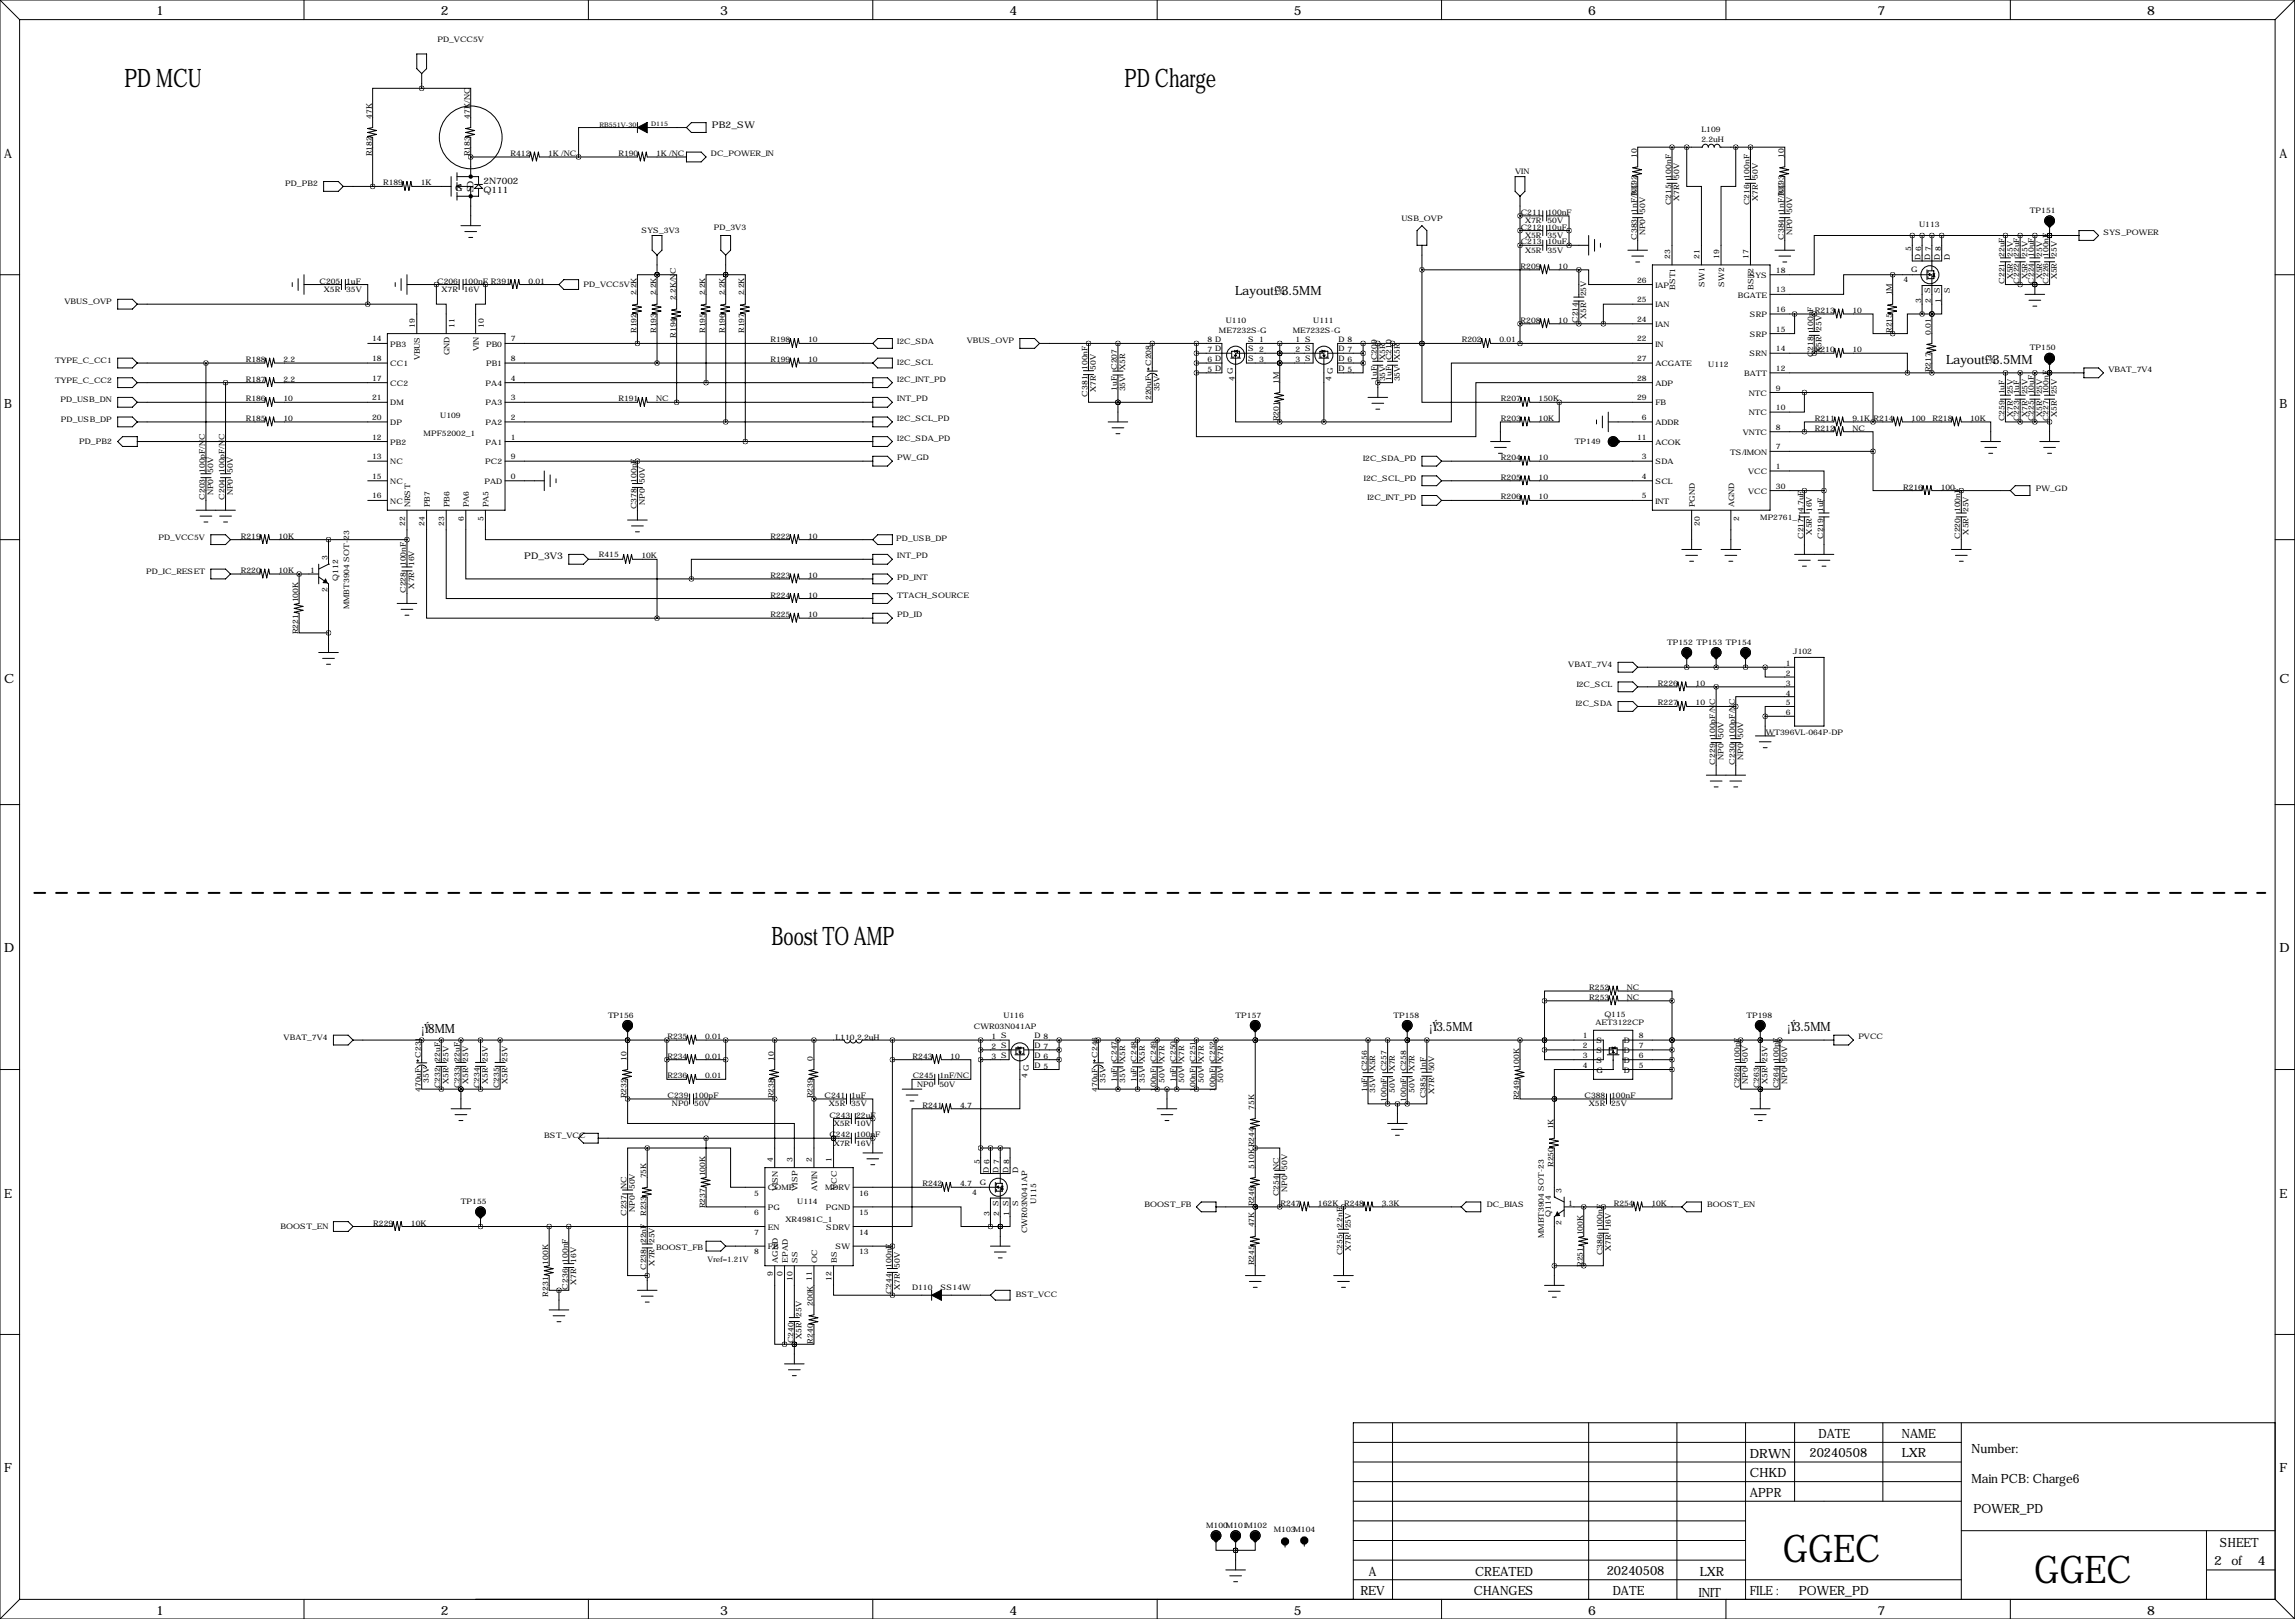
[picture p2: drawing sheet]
<svg xmlns="http://www.w3.org/2000/svg" width="594mm" height="419mm" viewBox="0 0 594 419" stroke-linecap="round" stroke-linejoin="round" font-family="sans-serif">
<defs><g id="words">
<g font-size="9.9">
<text x="461.8" y="404.4">GGEC</text>
<text x="526.9" y="409.8">GGEC</text>
</g>
<g font-size="6.6">
<text x="32.2" y="22.4">PD MCU</text>
<text x="291.3" y="22.4">PD Charge</text>
<text x="199.8" y="244.7">Boost TO AMP</text>
</g>
<g font-size="3.3">
<text x="40.5" y="4">1</text>
<text x="114.1" y="4">2</text>
<text x="186.5" y="4">3</text>
<text x="261.5" y="4">4</text>
<text x="335.1" y="4">5</text>
<text x="411.3" y="4">6</text>
<text x="486.3" y="4">7</text>
<text x="556.1" y="4">8</text>
<text x="1.1" y="40.8">A</text>
<text x="590.4" y="40.8">A</text>
<text x="319.9" y="76.4">Layout£¾</text>
<text x="331.9" y="76.4">3.5MM</text>
<text x="504" y="94.1">Layout£¾</text>
<text x="516.1" y="94.1">3.5MM</text>
<text x="1.1" y="105.6">B</text>
<text x="590.4" y="105.6">B</text>
<text x="1.1" y="176.7">C</text>
<text x="590.4" y="176.7">C</text>
<text x="1.1" y="246.5">D</text>
<text x="590.4" y="246.5">D</text>
<text x="109.1" y="267.4">¡Ý8MM</text>
<text x="370.2" y="266.9">¡Ý3.5MM</text>
<text x="462.9" y="266.9">¡Ý3.5MM</text>
<text x="1.1" y="310">E</text>
<text x="590.4" y="310">E</text>
<text x="453.2" y="377.3">DRWN</text>
<text x="468.7" y="377.2">20240508</text>
<text x="471" y="372.3">DATE</text>
<text x="492.6" y="377.2">LXR</text>
<text x="492.6" y="372.3">NAME</text>
<text x="510.6" y="376.2">Number:</text>
<text x="1.1" y="381.2">F</text>
<text x="453.2" y="382.4">CHKD</text>
<text x="510.6" y="383.8">Main PCB: Charge6</text>
<text x="590.4" y="381.2">F</text>
<text x="453.2" y="387.5">APPR</text>
<text x="511.1" y="391.7">POWER_PD</text>
<text x="575" y="400.6">SHEET</text>
<text x="354.5" y="407.9">A</text>
<text x="382.1" y="407.9">CREATED</text>
<text x="416.2" y="407.8">20240508</text>
<text x="440.2" y="407.9">LXR</text>
<text x="573.5" y="405.2">2</text>
<text x="578" y="405">of</text>
<text x="584.8" y="405">4</text>
<text x="352.3" y="413">REV</text>
<text x="381.8" y="413">CHANGES</text>
<text x="417.7" y="413">DATE</text>
<text x="440" y="413.4">INIT</text>
<text x="453.2" y="412.9">FILE :</text>
<text x="465.9" y="412.9">POWER_PD</text>
<text x="40.5" y="418">1</text>
<text x="114.1" y="418">2</text>
<text x="186.5" y="418">3</text>
<text x="261.5" y="418">4</text>
<text x="335.1" y="418">5</text>
<text x="411.3" y="418">6</text>
<text x="486.3" y="418">7</text>
<text x="556.1" y="418">8</text>
</g>
<g font-size="2.4">
<text x="184.4" y="33">PB2_SW</text>
<text x="135.8" y="144.8">PD_3V3</text>
</g>
<g font-size="2.3">
<text x="125.2" y="47.6">2N7002</text>
<text x="117.9" y="49.5">G</text>
<text x="122.6" y="49.8" transform="rotate(-90 122.6 49.8)">SD</text>
<text x="125.2" y="49.9">Q111</text>
</g>
<g font-size="2">
<text x="113.3" y="10.9">PD_VCC5V</text>
<text x="96.3" y="30.7" transform="rotate(-90 96.3 30.7)">47K</text>
<text x="121.7" y="30.7" transform="rotate(-90 121.7 30.7)">47K/NC</text>
<text x="440.7" y="34.3">L109</text>
<text x="96.3" y="40.5" transform="rotate(-90 96.3 40.5)">R182</text>
<text x="121.7" y="40.5" transform="rotate(-90 121.7 40.5)">R183</text>
<text x="132.2" y="40.4">R412</text>
<text x="142" y="40.4">1K /NC</text>
<text x="160.2" y="40.4">R190</text>
<text x="169.9" y="40.4">1K /NC</text>
<text x="184.2" y="40.4">DC_POWER_IN</text>
<text x="423.9" y="40.9" transform="rotate(-90 423.9 40.9)">10</text>
<text x="440.7" y="36.8">2.2uH</text>
<text x="462" y="40.9" transform="rotate(-90 462 40.9)">10</text>
<text x="392.4" y="45">VIN</text>
<text x="432.8" y="46.2" transform="rotate(-90 432.8 46.2)">100nF</text>
<text x="435" y="46.2" transform="rotate(-90 435 46.2)">50V</text>
<text x="453.1" y="46.2" transform="rotate(-90 453.1 46.2)">100nF</text>
<text x="455.3" y="46.2" transform="rotate(-90 455.3 46.2)">50V</text>
<text x="73.9" y="48.3">PD_PB2</text>
<text x="99.2" y="48">R189</text>
<text x="109" y="48">1K</text>
<text x="423.9" y="50.6" transform="rotate(-90 423.9 50.6)">R392</text>
<text x="432.8" y="53.1" transform="rotate(-90 432.8 53.1)">C215</text>
<text x="435" y="52" transform="rotate(-90 435 52)">X7R</text>
<text x="453.1" y="53.1" transform="rotate(-90 453.1 53.1)">C216</text>
<text x="455.3" y="52" transform="rotate(-90 455.3 52)">X7R</text>
<text x="462" y="50.6" transform="rotate(-90 462 50.6)">R393</text>
<text x="184.9" y="59.4">PD_3V3</text>
<text x="363" y="57.1">USB_OVP</text>
<text x="393.9" y="55.6">C211</text>
<text x="393.9" y="59.4">C212</text>
<text x="395" y="57.8">X7R</text>
<text x="400.8" y="55.6">100nF</text>
<text x="400.8" y="57.8">50V</text>
<text x="400.8" y="59.4">10uF</text>
<text x="423.9" y="55.1" transform="rotate(-90 423.9 55.1)">1nF/NC</text>
<text x="426.1" y="55.1" transform="rotate(-90 426.1 55.1)">50V</text>
<text x="462" y="55.1" transform="rotate(-90 462 55.1)">1nF/NC</text>
<text x="464.2" y="55.1" transform="rotate(-90 464.2 55.1)">50V</text>
<text x="497.1" y="58.7">U113</text>
<text x="525.8" y="55.1">TP151</text>
<text x="166.1" y="60.2">SYS_3V3</text>
<text x="393.9" y="63.2">C213</text>
<text x="395" y="61.6">X5R</text>
<text x="395" y="65.4">X5R</text>
<text x="400.8" y="61.6">35V</text>
<text x="400.8" y="63.2">10uF</text>
<text x="400.8" y="65.4">35V</text>
<text x="423.9" y="62" transform="rotate(-90 423.9 62)">C383</text>
<text x="426.1" y="60.9" transform="rotate(-90 426.1 60.9)">NP0</text>
<text x="462" y="62" transform="rotate(-90 462 62)">C384</text>
<text x="464.2" y="60.9" transform="rotate(-90 464.2 60.9)">NP0</text>
<text x="495" y="65" transform="rotate(-90 495 65)">5</text>
<text x="544.8" y="60.7">SYS_POWER</text>
<text x="393.9" y="69.6">R209</text>
<text x="403.6" y="69.6">10</text>
<text x="432.6" y="67.1" transform="rotate(-90 432.6 67.1)">23</text>
<text x="440.2" y="67.1" transform="rotate(-90 440.2 67.1)">21</text>
<text x="445.3" y="67.1" transform="rotate(-90 445.3 67.1)">19</text>
<text x="452.9" y="67.1" transform="rotate(-90 452.9 67.1)">17</text>
<text x="453.1" y="71.9">SYS</text>
<text x="460" y="70.6">18</text>
<text x="495" y="70.4">G</text>
<text x="497.4" y="67.4" transform="rotate(-90 497.4 67.4)">D 6</text>
<text x="499.9" y="67.4" transform="rotate(-90 499.9 67.4)">D 7</text>
<text x="502.5" y="67.4" transform="rotate(-90 502.5 67.4)">D 8</text>
<text x="505" y="67.4" transform="rotate(-90 505 67.4)">D</text>
<text x="519.2" y="66.5" transform="rotate(-90 519.2 66.5)">22uF</text>
<text x="521.3" y="66.5" transform="rotate(-90 521.3 66.5)">25V</text>
<text x="523" y="66.5" transform="rotate(-90 523 66.5)">22uF</text>
<text x="525.1" y="66.5" transform="rotate(-90 525.1 66.5)">25V</text>
<text x="526.8" y="66.5" transform="rotate(-90 526.8 66.5)">10uF</text>
<text x="528.9" y="66.5" transform="rotate(-90 528.9 66.5)">25V</text>
<text x="530.6" y="66.5" transform="rotate(-90 530.6 66.5)">100nF</text>
<text x="532.8" y="66.5" transform="rotate(-90 532.8 66.5)">25V</text>
<text x="82.8" y="73.4">C205</text>
<text x="83.9" y="75.6">X5R</text>
<text x="89.7" y="73.4">1uF</text>
<text x="89.7" y="75.6">35V</text>
<text x="113.2" y="73.4">C206</text>
<text x="114.4" y="75.6">X7R</text>
<text x="120.1" y="73.4">100nF R391</text>
<text x="120.1" y="75.6">16V</text>
<text x="136.9" y="73.4">0.01</text>
<text x="151.1" y="74.4">PD_VCC5V</text>
<text x="164.8" y="76.5" transform="rotate(-90 164.8 76.5)">2.2K</text>
<text x="169.9" y="76.5" transform="rotate(-90 169.9 76.5)">2.2K</text>
<text x="175" y="77.7" transform="rotate(-90 175 77.7)">2.2K/NC</text>
<text x="182.6" y="76.5" transform="rotate(-90 182.6 76.5)">2.2K</text>
<text x="187.7" y="76.5" transform="rotate(-90 187.7 76.5)">2.2K</text>
<text x="192.8" y="76.5" transform="rotate(-90 192.8 76.5)">2.2K</text>
<text x="410.8" y="76.7" transform="rotate(-90 410.8 76.7)">25V</text>
<text x="424" y="73.2">26</text>
<text x="428.8" y="74.5">IAP</text>
<text x="433.9" y="75.1" transform="rotate(-90 433.9 75.1)">BST1</text>
<text x="441.5" y="74.4" transform="rotate(-90 441.5 74.4)">SW1</text>
<text x="446.6" y="74.4" transform="rotate(-90 446.6 74.4)">SW2</text>
<text x="450.1" y="77">BGATE</text>
<text x="454.2" y="75.1" transform="rotate(-90 454.2 75.1)">BST2</text>
<text x="460" y="75.7">13</text>
<text x="490" y="76.5" transform="rotate(-90 490 76.5)">1M</text>
<text x="493.1" y="73">4</text>
<text x="505" y="75.9" transform="rotate(-90 505 75.9)">S</text>
<text x="519.2" y="73.5" transform="rotate(-90 519.2 73.5)">C221</text>
<text x="521.3" y="72.3" transform="rotate(-90 521.3 72.3)">X5R</text>
<text x="523" y="73.5" transform="rotate(-90 523 73.5)">C222</text>
<text x="525.1" y="72.3" transform="rotate(-90 525.1 72.3)">X5R</text>
<text x="526.8" y="73.5" transform="rotate(-90 526.8 73.5)">C224</text>
<text x="528.9" y="72.3" transform="rotate(-90 528.9 72.3)">X5R</text>
<text x="530.6" y="73.5" transform="rotate(-90 530.6 73.5)">C226</text>
<text x="532.8" y="72.3" transform="rotate(-90 532.8 72.3)">X5R</text>
<text x="16.7" y="78.7">VBUS_OVP</text>
<text x="317.5" y="83.6">U110</text>
<text x="340.2" y="83.6">U111</text>
<text x="393.9" y="83.6">R208</text>
<text x="403.6" y="83.6">10</text>
<text x="408.7" y="83.6" transform="rotate(-90 408.7 83.6)">C214</text>
<text x="410.8" y="82.5" transform="rotate(-90 410.8 82.5)">X5R</text>
<text x="424" y="83.3">24</text>
<text x="424" y="78.2">25</text>
<text x="428.8" y="79.6">IAN</text>
<text x="453.2" y="82.1">SRP</text>
<text x="460" y="80.8">16</text>
<text x="470.1" y="81">R213</text>
<text x="479.8" y="81">10</text>
<text x="497.6" y="78.4" transform="rotate(-90 497.6 78.4)">3</text>
<text x="500.1" y="78.4" transform="rotate(-90 500.1 78.4)">2 S</text>
<text x="502.7" y="78.4" transform="rotate(-90 502.7 78.4)">1 S</text>
<text x="96.4" y="88.4">14</text>
<text x="101.1" y="89.7">PB3</text>
<text x="107.4" y="84.8" transform="rotate(-90 107.4 84.8)">19</text>
<text x="117.7" y="84.8" transform="rotate(-90 117.7 84.8)">11</text>
<text x="125.3" y="84.8" transform="rotate(-90 125.3 84.8)">10</text>
<text x="125.9" y="89.7">PB0</text>
<text x="132.3" y="88.4">7</text>
<text x="164.8" y="86.2" transform="rotate(-90 164.8 86.2)">R192</text>
<text x="169.9" y="86.2" transform="rotate(-90 169.9 86.2)">R193</text>
<text x="175" y="87.5" transform="rotate(-90 175 87.5)">R194</text>
<text x="182.6" y="86.2" transform="rotate(-90 182.6 86.2)">R195</text>
<text x="187.7" y="86.2" transform="rotate(-90 187.7 86.2)">R196</text>
<text x="192.8" y="86.2" transform="rotate(-90 192.8 86.2)">R197</text>
<text x="199.5" y="88.6">R198</text>
<text x="209.3" y="88.6">10</text>
<text x="232.4" y="89.2">I2C_SDA</text>
<text x="250.4" y="88.9">VBUS_OVP</text>
<text x="312.7" y="88.6">8 D</text>
<text x="315.7" y="86.1">ME7232S-G</text>
<text x="323.3" y="88.5">S 1</text>
<text x="334.8" y="86.1">ME7232S-G</text>
<text x="335.6" y="88.6">1 S</text>
<text x="346.7" y="88.5">D 8</text>
<text x="378.6" y="88.6">R202</text>
<text x="388.4" y="88.6">0.01</text>
<text x="424" y="88.4">22</text>
<text x="428.8" y="89.7">IN</text>
<text x="428.8" y="84.6">IAN</text>
<text x="453.2" y="87.2">SRP</text>
<text x="460" y="85.9">15</text>
<text x="469.6" y="85.6" transform="rotate(-90 469.6 85.6)">100nF</text>
<text x="471.8" y="85.6" transform="rotate(-90 471.8 85.6)">25V</text>
<text x="490" y="86.2" transform="rotate(-90 490 86.2)">R215</text>
<text x="500.1" y="86.6" transform="rotate(-90 500.1 86.6)">0.01</text>
<text x="14.3" y="94">TYPE_C_CC1</text>
<text x="63.7" y="93.7">R188</text>
<text x="73.4" y="93.7">2.2</text>
<text x="96.4" y="93.5">18</text>
<text x="101.1" y="94.8">CC1</text>
<text x="108.8" y="93.3" transform="rotate(-90 108.8 93.3)">VBUS</text>
<text x="116.4" y="91.9" transform="rotate(-90 116.4 91.9)">GND</text>
<text x="124" y="90.8" transform="rotate(-90 124 90.8)">VIN</text>
<text x="125.9" y="94.8">PB1</text>
<text x="132.3" y="93.5">8</text>
<text x="199.5" y="93.7">R199</text>
<text x="209.3" y="93.7">10</text>
<text x="232.4" y="94.5">I2C_SCL</text>
<text x="281.7" y="95.8" transform="rotate(-90 281.7 95.8)">100nF</text>
<text x="283.8" y="95.8" transform="rotate(-90 283.8 95.8)">50V</text>
<text x="289.3" y="95.8" transform="rotate(-90 289.3 95.8)">C207</text>
<text x="291.5" y="95.8" transform="rotate(-90 291.5 95.8)">X5R</text>
<text x="298.2" y="94.7" transform="rotate(-90 298.2 94.7)">C208</text>
<text x="312.7" y="93.7">6 D</text>
<text x="312.7" y="91.2">7 D</text>
<text x="323.3" y="91">S 2</text>
<text x="323.3" y="93.5">S 3</text>
<text x="335.6" y="91.2">2 S</text>
<text x="335.6" y="93.7">3 S</text>
<text x="346.7" y="93.5">D 6</text>
<text x="346.7" y="91">D 7</text>
<text x="356.6" y="93.2" transform="rotate(-90 356.6 93.2)">C209</text>
<text x="358.8" y="93.2" transform="rotate(-90 358.8 93.2)">X5R</text>
<text x="360.4" y="93.2" transform="rotate(-90 360.4 93.2)">C210</text>
<text x="362.6" y="93.2" transform="rotate(-90 362.6 93.2)">X5R</text>
<text x="424" y="93.5">27</text>
<text x="428.8" y="94.8">ACGATE</text>
<text x="442.5" y="95">U112</text>
<text x="453.1" y="92.3">SRN</text>
<text x="460" y="90.9">14</text>
<text x="469.6" y="92.5" transform="rotate(-90 469.6 92.5)">C218</text>
<text x="470.1" y="91.2">R210</text>
<text x="471.8" y="91.4" transform="rotate(-90 471.8 91.4)">X5R</text>
<text x="479.8" y="91.2">10</text>
<text x="525.8" y="90.7">TP150</text>
<text x="14.3" y="99.1">TYPE_C_CC2</text>
<text x="63.7" y="98.8">R187</text>
<text x="73.4" y="98.8">2.2</text>
<text x="96.4" y="98.6">17</text>
<text x="101.1" y="99.9">CC2</text>
<text x="125.8" y="99.9">PA4</text>
<text x="132.3" y="98.6">4</text>
<text x="232.4" y="98.8">I2C_INT_PD</text>
<text x="283.8" y="101.5" transform="rotate(-90 283.8 101.5)">X7R</text>
<text x="289.3" y="101.1" transform="rotate(-90 289.3 101.1)">1uF</text>
<text x="291.5" y="101.3" transform="rotate(-90 291.5 101.3)">35V</text>
<text x="300.3" y="101.3" transform="rotate(-90 300.3 101.3)">35V</text>
<text x="312.7" y="96.3">5 D</text>
<text x="319.8" y="98.8" transform="rotate(-90 319.8 98.8)">4 G</text>
<text x="331.2" y="99.3" transform="rotate(-90 331.2 99.3)">1M</text>
<text x="344.8" y="98.8" transform="rotate(-90 344.8 98.8)">4 G</text>
<text x="346.7" y="96.1">D 5</text>
<text x="356.6" y="98.6" transform="rotate(-90 356.6 98.6)">1uF</text>
<text x="358.8" y="98.8" transform="rotate(-90 358.8 98.8)">35V</text>
<text x="360.4" y="98.6" transform="rotate(-90 360.4 98.6)">1uF</text>
<text x="362.6" y="98.8" transform="rotate(-90 362.6 98.8)">35V</text>
<text x="424" y="98.6">28</text>
<text x="428.8" y="99.9">ADP</text>
<text x="451.8" y="97.3">BATT</text>
<text x="460" y="101.1">9</text>
<text x="460" y="96">12</text>
<text x="500.1" y="96.4" transform="rotate(-90 500.1 96.4)">R217</text>
<text x="546.1" y="96.3">VBAT_7V4</text>
<text x="15.7" y="104.1">PD_USB_DN</text>
<text x="63.7" y="103.9">R186</text>
<text x="73.4" y="103.9">10</text>
<text x="96.4" y="103.6">21</text>
<text x="101.1" y="105">DM</text>
<text x="125.8" y="105">PA3</text>
<text x="132.3" y="103.6">3</text>
<text x="160.2" y="103.9">R191</text>
<text x="169.9" y="103.9">NC</text>
<text x="232.4" y="103.9">INT_PD</text>
<text x="281.7" y="102.7" transform="rotate(-90 281.7 102.7)">C381</text>
<text x="298.2" y="103.6" transform="rotate(-90 298.2 103.6)">220uF</text>
<text x="388.8" y="103.9">R207</text>
<text x="398.5" y="103.9">150K</text>
<text x="424" y="103.6">29</text>
<text x="428.8" y="105">FB</text>
<text x="453" y="102.4">NTC</text>
<text x="453" y="107.5">NTC</text>
<text x="460" y="106.2">10</text>
<text x="519.2" y="102.1" transform="rotate(-90 519.2 102.1)">1uF</text>
<text x="521.3" y="107.9" transform="rotate(-90 521.3 107.9)">X7R</text>
<text x="521.3" y="102.1" transform="rotate(-90 521.3 102.1)">25V</text>
<text x="523" y="102.1" transform="rotate(-90 523 102.1)">1uF</text>
<text x="525.1" y="107.9" transform="rotate(-90 525.1 107.9)">X7R</text>
<text x="525.1" y="102.1" transform="rotate(-90 525.1 102.1)">25V</text>
<text x="526.8" y="102.1" transform="rotate(-90 526.8 102.1)">10uF</text>
<text x="528.9" y="107.9" transform="rotate(-90 528.9 107.9)">X5R</text>
<text x="528.9" y="102.1" transform="rotate(-90 528.9 102.1)">25V</text>
<text x="530.6" y="102.1" transform="rotate(-90 530.6 102.1)">100nF</text>
<text x="532.8" y="107.9" transform="rotate(-90 532.8 107.9)">X5R</text>
<text x="532.8" y="102.1" transform="rotate(-90 532.8 102.1)">25V</text>
<text x="15.8" y="109.2">PD_USB_DP</text>
<text x="63.7" y="109">R185</text>
<text x="73.4" y="109">10</text>
<text x="96.4" y="113.8">12</text>
<text x="96.4" y="108.7">20</text>
<text x="101.1" y="110">DP</text>
<text x="109.7" y="112.9">MPF52002_1</text>
<text x="114" y="108.2">U109</text>
<text x="125.8" y="110">PA2</text>
<text x="132.3" y="113.8">1</text>
<text x="132.3" y="108.7">2</text>
<text x="232.4" y="109">I2C_SCL_PD</text>
<text x="331.2" y="109.1" transform="rotate(-90 331.2 109.1)">R201</text>
<text x="388.8" y="109">R203</text>
<text x="398.5" y="109">10K</text>
<text x="424" y="113.8">11</text>
<text x="425.2" y="108.7">6</text>
<text x="428.8" y="110">ADDR</text>
<text x="451.4" y="112.6">VNTC</text>
<text x="460" y="111.3">8</text>
<text x="470.1" y="109">R211</text>
<text x="470.1" y="111.5">R212</text>
<text x="479.8" y="109">9.1K</text>
<text x="479.8" y="111.5">NC</text>
<text x="485.3" y="109">R214</text>
<text x="495" y="109">100</text>
<text x="500.5" y="109">R218</text>
<text x="510.3" y="109">10K</text>
<text x="519.2" y="109" transform="rotate(-90 519.2 109)">C259</text>
<text x="523" y="109" transform="rotate(-90 523 109)">C223</text>
<text x="526.8" y="109" transform="rotate(-90 526.8 109)">C225</text>
<text x="530.6" y="109" transform="rotate(-90 530.6 109)">C227</text>
<text x="20.5" y="115.1">PD_PB2</text>
<text x="96.4" y="118.9">13</text>
<text x="101.1" y="115.1">PB2</text>
<text x="125.8" y="115.1">PA1</text>
<text x="132.3" y="118.9">9</text>
<text x="232.4" y="114">I2C_SDA_PD</text>
<text x="232.4" y="119.1">PW_GD</text>
<text x="353.1" y="119.4">I2C_SDA_PD</text>
<text x="388.8" y="119.1">R204</text>
<text x="398.5" y="119.1">10</text>
<text x="407.9" y="114.9">TP149</text>
<text x="425.2" y="118.9">3</text>
<text x="428.8" y="115.1">ACOK</text>
<text x="448.2" y="117.7">TS/IMON</text>
<text x="460" y="116.3">7</text>
<text x="53.1" y="122.4" transform="rotate(-90 53.1 122.4)">100pF/NC</text>
<text x="55.2" y="122.4" transform="rotate(-90 55.2 122.4)">50V</text>
<text x="58.2" y="122.4" transform="rotate(-90 58.2 122.4)">100pF/NC</text>
<text x="60.3" y="122.4" transform="rotate(-90 60.3 122.4)">50V</text>
<text x="96.4" y="124">15</text>
<text x="101.1" y="120.2">NC</text>
<text x="101.1" y="125.3">NC</text>
<text x="125.5" y="125.3">PAD</text>
<text x="125.7" y="120.2">PC2</text>
<text x="132.3" y="124">0</text>
<text x="164.8" y="125" transform="rotate(-90 164.8 125)">100pF</text>
<text x="167" y="125" transform="rotate(-90 167 125)">50V</text>
<text x="353.3" y="124.5">I2C_SCL_PD</text>
<text x="388.8" y="124.2">R205</text>
<text x="398.5" y="124.2">10</text>
<text x="425.2" y="124">4</text>
<text x="428.8" y="120.2">SDA</text>
<text x="428.8" y="125.3">SCL</text>
<text x="452.8" y="122.7">VCC</text>
<text x="460" y="121.4">1</text>
<text x="53.1" y="129.3" transform="rotate(-90 53.1 129.3)">C203</text>
<text x="55.2" y="128.2" transform="rotate(-90 55.2 128.2)">NP0</text>
<text x="58.2" y="129.3" transform="rotate(-90 58.2 129.3)">C204</text>
<text x="60.3" y="128.2" transform="rotate(-90 60.3 128.2)">NP0</text>
<text x="96.4" y="129">16</text>
<text x="101.1" y="130.4">NC</text>
<text x="106.2" y="131.3" transform="rotate(-90 106.2 131.3)">NRST</text>
<text x="111.3" y="131.3" transform="rotate(-90 111.3 131.3)">PB7</text>
<text x="116.4" y="131.3" transform="rotate(-90 116.4 131.3)">PB6</text>
<text x="121.5" y="131.3" transform="rotate(-90 121.5 131.3)">PA6</text>
<text x="126.6" y="131.3" transform="rotate(-90 126.6 131.3)">PA5</text>
<text x="164.8" y="131.9" transform="rotate(-90 164.8 131.9)">C378</text>
<text x="167" y="130.8" transform="rotate(-90 167 130.8)">NP0</text>
<text x="354.2" y="129.5">I2C_INT_PD</text>
<text x="388.8" y="129.3">R206</text>
<text x="398.5" y="129.3">10</text>
<text x="425.2" y="129">5</text>
<text x="428.8" y="130.4">INT</text>
<text x="439" y="131.3" transform="rotate(-90 439 131.3)">PGND</text>
<text x="449.1" y="131.3" transform="rotate(-90 449.1 131.3)">AGND</text>
<text x="452.8" y="127.8">VCC</text>
<text x="460" y="126.5">30</text>
<text x="492.9" y="126.7">R216</text>
<text x="502.7" y="126.7">100</text>
<text x="527.3" y="127">PW_GD</text>
<text x="104.9" y="136" transform="rotate(-90 104.9 136)">22</text>
<text x="110" y="136" transform="rotate(-90 110 136)">24</text>
<text x="115.1" y="136" transform="rotate(-90 115.1 136)">23</text>
<text x="120.1" y="134.8" transform="rotate(-90 120.1 134.8)">6</text>
<text x="125.2" y="134.8" transform="rotate(-90 125.2 134.8)">5</text>
<text x="440.3" y="136" transform="rotate(-90 440.3 136)">20</text>
<text x="450.5" y="134.8" transform="rotate(-90 450.5 134.8)">2</text>
<text x="455.9" y="134.7">MP2761_1</text>
<text x="467.1" y="132.6" transform="rotate(-90 467.1 132.6)">4.7uF</text>
<text x="469.3" y="132.6" transform="rotate(-90 469.3 132.6)">16V</text>
<text x="472.2" y="132.6" transform="rotate(-90 472.2 132.6)">1uF</text>
<text x="507.7" y="132.6" transform="rotate(-90 507.7 132.6)">100nF</text>
<text x="509.9" y="132.6" transform="rotate(-90 509.9 132.6)">25V</text>
<text x="41" y="139.7">PD_VCC5V</text>
<text x="62.4" y="139.4">R219</text>
<text x="72.1" y="139.4">10K</text>
<text x="199.5" y="139.4">R222</text>
<text x="209.3" y="139.4">10</text>
<text x="232.2" y="140">PD_USB_DP</text>
<text x="467.1" y="139.5" transform="rotate(-90 467.1 139.5)">C217</text>
<text x="469.3" y="138.4" transform="rotate(-90 469.3 138.4)">X5R</text>
<text x="472.2" y="139.5" transform="rotate(-90 472.2 139.5)">C219</text>
<text x="507.7" y="139.5" transform="rotate(-90 507.7 139.5)">C220</text>
<text x="509.9" y="138.4" transform="rotate(-90 509.9 138.4)">X5R</text>
<text x="37.9" y="148.6">PD_IC_RESET</text>
<text x="62.4" y="148.3">R220</text>
<text x="72.1" y="148.3">10K</text>
<text x="80.3" y="148.3">1</text>
<text x="84.8" y="145" transform="rotate(-90 84.8 145)">3</text>
<text x="105.2" y="146.6" transform="rotate(-90 105.2 146.6)">100nF</text>
<text x="107.3" y="146.6" transform="rotate(-90 107.3 146.6)">16V</text>
<text x="155.1" y="144.3">R415</text>
<text x="166.1" y="144.5">10K</text>
<text x="199.5" y="149.6">R223</text>
<text x="209.3" y="149.6">10</text>
<text x="232.4" y="144.5">INT_PD</text>
<text x="77.2" y="156" transform="rotate(-90 77.2 156)">100K</text>
<text x="84.8" y="153.4" transform="rotate(-90 84.8 153.4)">2</text>
<text x="87.6" y="150.4" transform="rotate(-90 87.6 150.4)">Q112</text>
<text x="105.2" y="153.5" transform="rotate(-90 105.2 153.5)">C228</text>
<text x="107.3" y="152.3" transform="rotate(-90 107.3 152.3)">X7R</text>
<text x="199.5" y="154.7">R224</text>
<text x="209.3" y="154.7">10</text>
<text x="232.4" y="154.7">TTACH_SOURCE</text>
<text x="232.4" y="150.1">PD_INT</text>
<text x="90.4" y="157.7" transform="rotate(-90 90.4 157.7)">MMBT3904 SOT-23</text>
<text x="199.5" y="159.8">R225</text>
<text x="209.3" y="159.8">10</text>
<text x="232.4" y="159.8">PD_ID</text>
<text x="77.2" y="164.2" transform="rotate(-90 77.2 164.2)">R221</text>
<text x="431.8" y="166.9">TP152 TP153 TP154</text>
<text x="406.2" y="172.7">VBAT_7V4</text>
<text x="462.6" y="172.5">1</text>
<text x="464.4" y="169.4">J102</text>
<text x="408.4" y="177.8">I2C_SCL</text>
<text x="429.4" y="177.5">R226</text>
<text x="439.2" y="177.5">10</text>
<text x="462.6" y="175">2</text>
<text x="462.6" y="177.5">3</text>
<text x="408.1" y="182.9">I2C_SDA</text>
<text x="429.4" y="182.6">R227</text>
<text x="439.2" y="182.6">10</text>
<text x="462.6" y="180.1">4</text>
<text x="462.6" y="182.6">5</text>
<text x="462.6" y="185.2">6</text>
<text x="444.2" y="191" transform="rotate(-90 444.2 191)">100pF/NC</text>
<text x="446.4" y="191" transform="rotate(-90 446.4 191)">50V</text>
<text x="449.3" y="191" transform="rotate(-90 449.3 191)">100pF/NC</text>
<text x="451.5" y="191" transform="rotate(-90 451.5 191)">50V</text>
<text x="457.4" y="190.4">WT396VL-064P-DP</text>
<text x="444.2" y="197.9" transform="rotate(-90 444.2 197.9)">C229</text>
<text x="446.4" y="196.8" transform="rotate(-90 446.4 196.8)">NP0</text>
<text x="449.3" y="197.9" transform="rotate(-90 449.3 197.9)">C230</text>
<text x="451.5" y="196.8" transform="rotate(-90 451.5 196.8)">NP0</text>
<text x="411.6" y="256.3">R252</text>
<text x="421.4" y="256.3">NC</text>
<text x="157.5" y="263.4">TP156</text>
<text x="259.9" y="263.7">U116</text>
<text x="320" y="263.4">TP157</text>
<text x="360.9" y="263.4">TP158</text>
<text x="411.6" y="258.8">R253</text>
<text x="415.5" y="263.1">Q115</text>
<text x="421.4" y="258.8">NC</text>
<text x="452.4" y="263.4">TP198</text>
<text x="73.5" y="269.2">VBAT_7V4</text>
<text x="172.9" y="269">R235</text>
<text x="182.6" y="269">0.01</text>
<text x="216.4" y="269.1">L110</text>
<text x="222" y="269.1">2.2uH</text>
<text x="252.3" y="266.4">CWR03N041AP</text>
<text x="256.8" y="269">1 S</text>
<text x="267.9" y="268.8">D 8</text>
<text x="410" y="268.7">1</text>
<text x="413.3" y="265.4">AET3122CP</text>
<text x="424.4" y="268.7">8</text>
<text x="481.3" y="269">PVCC</text>
<text x="109" y="273.8" transform="rotate(-90 109 273.8)">C231</text>
<text x="114" y="274.8" transform="rotate(-90 114 274.8)">22uF</text>
<text x="116.2" y="274.8" transform="rotate(-90 116.2 274.8)">25V</text>
<text x="119.1" y="274.8" transform="rotate(-90 119.1 274.8)">22uF</text>
<text x="121.3" y="274.8" transform="rotate(-90 121.3 274.8)">25V</text>
<text x="126.4" y="274.8" transform="rotate(-90 126.4 274.8)">25V</text>
<text x="131.4" y="274.8" transform="rotate(-90 131.4 274.8)">25V</text>
<text x="162.3" y="274.6" transform="rotate(-90 162.3 274.6)">10</text>
<text x="172.9" y="274.1">R234</text>
<text x="182.6" y="274.1">0.01</text>
<text x="200.4" y="274.6" transform="rotate(-90 200.4 274.6)">10</text>
<text x="210.6" y="274.6" transform="rotate(-90 210.6 274.6)">0</text>
<text x="236.4" y="274.1">R243</text>
<text x="246.1" y="274.1">10</text>
<text x="256.8" y="271.5">2 S</text>
<text x="256.8" y="274.1">3 S</text>
<text x="267.9" y="273.9">D 6</text>
<text x="267.9" y="271.3">D 7</text>
<text x="284.2" y="273.8" transform="rotate(-90 284.2 273.8)">C246</text>
<text x="289.3" y="274.8" transform="rotate(-90 289.3 274.8)">C247</text>
<text x="291.5" y="274.8" transform="rotate(-90 291.5 274.8)">X5R</text>
<text x="294.4" y="274.8" transform="rotate(-90 294.4 274.8)">C248</text>
<text x="296.5" y="274.8" transform="rotate(-90 296.5 274.8)">X5R</text>
<text x="299.5" y="274.8" transform="rotate(-90 299.5 274.8)">C249</text>
<text x="301.6" y="274.8" transform="rotate(-90 301.6 274.8)">X7R</text>
<text x="304.5" y="274.8" transform="rotate(-90 304.5 274.8)">C250</text>
<text x="306.7" y="274.8" transform="rotate(-90 306.7 274.8)">X7R</text>
<text x="309.6" y="274.8" transform="rotate(-90 309.6 274.8)">C251</text>
<text x="311.8" y="274.8" transform="rotate(-90 311.8 274.8)">X7R</text>
<text x="314.7" y="274.8" transform="rotate(-90 314.7 274.8)">C252</text>
<text x="316.9" y="274.8" transform="rotate(-90 316.9 274.8)">X7R</text>
<text x="410" y="271.3">2</text>
<text x="410" y="273.8">3</text>
<text x="413.5" y="270.1">S</text>
<text x="413.5" y="272.6">S</text>
<text x="413.5" y="275.1">S</text>
<text x="420.6" y="270.1">D</text>
<text x="420.6" y="272.6">D</text>
<text x="420.6" y="275.1">D</text>
<text x="424.4" y="271.3">7</text>
<text x="424.4" y="273.8">6</text>
<text x="450.6" y="274.8" transform="rotate(-90 450.6 274.8)">100pF</text>
<text x="452.7" y="274.8" transform="rotate(-90 452.7 274.8)">50V</text>
<text x="457.8" y="274.8" transform="rotate(-90 457.8 274.8)">25V</text>
<text x="460.8" y="274.8" transform="rotate(-90 460.8 274.8)">100pF</text>
<text x="462.9" y="274.8" transform="rotate(-90 462.9 274.8)">50V</text>
<text x="111.1" y="280.4" transform="rotate(-90 111.1 280.4)">35V</text>
<text x="114" y="281.7" transform="rotate(-90 114 281.7)">C232</text>
<text x="116.2" y="280.6" transform="rotate(-90 116.2 280.6)">X5R</text>
<text x="119.1" y="281.7" transform="rotate(-90 119.1 281.7)">C233</text>
<text x="121.3" y="280.6" transform="rotate(-90 121.3 280.6)">X5R</text>
<text x="124.2" y="281.7" transform="rotate(-90 124.2 281.7)">C234</text>
<text x="126.4" y="280.6" transform="rotate(-90 126.4 280.6)">X5R</text>
<text x="129.3" y="281.7" transform="rotate(-90 129.3 281.7)">C235</text>
<text x="131.4" y="280.6" transform="rotate(-90 131.4 280.6)">X5R</text>
<text x="172.9" y="279.1">R236</text>
<text x="182.6" y="279.1">0.01</text>
<text x="236.4" y="279.1">C245</text>
<text x="237.5" y="281.3">NP0</text>
<text x="243.3" y="279.1">1nF/NC</text>
<text x="243.3" y="281.3">50V</text>
<text x="266.1" y="279.1" transform="rotate(-90 266.1 279.1)">4 G</text>
<text x="267.9" y="276.4">D 5</text>
<text x="286.4" y="280.4" transform="rotate(-90 286.4 280.4)">35V</text>
<text x="289.3" y="280.2" transform="rotate(-90 289.3 280.2)">1uF</text>
<text x="291.5" y="280.4" transform="rotate(-90 291.5 280.4)">35V</text>
<text x="294.4" y="280.2" transform="rotate(-90 294.4 280.2)">1uF</text>
<text x="296.5" y="280.4" transform="rotate(-90 296.5 280.4)">35V</text>
<text x="301.6" y="280.4" transform="rotate(-90 301.6 280.4)">50V</text>
<text x="304.5" y="280.2" transform="rotate(-90 304.5 280.2)">1nF</text>
<text x="306.7" y="280.4" transform="rotate(-90 306.7 280.4)">50V</text>
<text x="311.8" y="280.4" transform="rotate(-90 311.8 280.4)">50V</text>
<text x="316.9" y="280.4" transform="rotate(-90 316.9 280.4)">50V</text>
<text x="354.1" y="277.4" transform="rotate(-90 354.1 277.4)">C256</text>
<text x="356.2" y="277.4" transform="rotate(-90 356.2 277.4)">X5R</text>
<text x="359.2" y="277.4" transform="rotate(-90 359.2 277.4)">C257</text>
<text x="361.3" y="277.4" transform="rotate(-90 361.3 277.4)">X7R</text>
<text x="364.2" y="277.4" transform="rotate(-90 364.2 277.4)">C258</text>
<text x="366.4" y="277.4" transform="rotate(-90 366.4 277.4)">X7R</text>
<text x="369.3" y="277.4" transform="rotate(-90 369.3 277.4)">1nF</text>
<text x="371.5" y="277.4" transform="rotate(-90 371.5 277.4)">50V</text>
<text x="393.4" y="276.6" transform="rotate(-90 393.4 276.6)">100K</text>
<text x="410" y="276.4">4</text>
<text x="413.5" y="277.7">G</text>
<text x="420.6" y="277.7">D</text>
<text x="424.4" y="276.4">5</text>
<text x="450.6" y="281.7" transform="rotate(-90 450.6 281.7)">C262</text>
<text x="452.7" y="280.6" transform="rotate(-90 452.7 280.6)">NP0</text>
<text x="455.7" y="281.7" transform="rotate(-90 455.7 281.7)">C263</text>
<text x="457.8" y="280.6" transform="rotate(-90 457.8 280.6)">X5R</text>
<text x="460.8" y="281.7" transform="rotate(-90 460.8 281.7)">C264</text>
<text x="462.9" y="280.6" transform="rotate(-90 462.9 280.6)">NP0</text>
<text x="109" y="282.7" transform="rotate(-90 109 282.7)">470uF</text>
<text x="162.3" y="284.3" transform="rotate(-90 162.3 284.3)">R232</text>
<text x="172.9" y="284.2">C239</text>
<text x="174" y="286.4">NP0</text>
<text x="179.8" y="284.2">100pF</text>
<text x="179.8" y="286.4">50V</text>
<text x="200.4" y="284.3" transform="rotate(-90 200.4 284.3)">R238</text>
<text x="210.6" y="284.3" transform="rotate(-90 210.6 284.3)">R239</text>
<text x="213.6" y="284.2">C241</text>
<text x="214.7" y="286.4">X5R</text>
<text x="220.5" y="284.2">1uF</text>
<text x="220.5" y="286.4">35V</text>
<text x="238.9" y="286.8">R241</text>
<text x="248.7" y="286.8">4.7</text>
<text x="284.2" y="282.7" transform="rotate(-90 284.2 282.7)">470uF</text>
<text x="299.5" y="282.7" transform="rotate(-90 299.5 282.7)">100nF</text>
<text x="309.6" y="282.7" transform="rotate(-90 309.6 282.7)">100nF</text>
<text x="314.7" y="282.7" transform="rotate(-90 314.7 282.7)">100nF</text>
<text x="324.9" y="287.3" transform="rotate(-90 324.9 287.3)">75K</text>
<text x="354.1" y="282.7" transform="rotate(-90 354.1 282.7)">1uF</text>
<text x="356.2" y="282.9" transform="rotate(-90 356.2 282.9)">35V</text>
<text x="359.2" y="285.2" transform="rotate(-90 359.2 285.2)">100nF</text>
<text x="361.3" y="282.9" transform="rotate(-90 361.3 282.9)">50V</text>
<text x="364.2" y="285.2" transform="rotate(-90 364.2 285.2)">100nF</text>
<text x="366.4" y="282.9" transform="rotate(-90 366.4 282.9)">50V</text>
<text x="369.3" y="284.3" transform="rotate(-90 369.3 284.3)">C385</text>
<text x="371.5" y="283.2" transform="rotate(-90 371.5 283.2)">X7R</text>
<text x="393.4" y="284.8" transform="rotate(-90 393.4 284.8)">R249</text>
<text x="410.4" y="284.2">C388</text>
<text x="411.5" y="286.4">X5R</text>
<text x="417.3" y="284.2">100nF</text>
<text x="417.3" y="286.4">25V</text>
<text x="214.8" y="289.3">C243</text>
<text x="216" y="291.5">X5R</text>
<text x="221.7" y="289.3">22uF</text>
<text x="221.7" y="291.5">10V</text>
<text x="402.3" y="292.4" transform="rotate(-90 402.3 292.4)">1K</text>
<text x="141" y="294.6">BST_VCC</text>
<text x="214.8" y="294.4">C242</text>
<text x="216" y="296.5">X7R</text>
<text x="221.7" y="294.4">100nF</text>
<text x="221.7" y="296.5">16V</text>
<text x="167.4" y="305.1" transform="rotate(-90 167.4 305.1)">75K</text>
<text x="182.6" y="304.5" transform="rotate(-90 182.6 304.5)">100K</text>
<text x="200.2" y="300.7" transform="rotate(-90 200.2 300.7)">4</text>
<text x="205.2" y="300.7" transform="rotate(-90 205.2 300.7)">3</text>
<text x="210.3" y="300.7" transform="rotate(-90 210.3 300.7)">2</text>
<text x="215.4" y="300.7" transform="rotate(-90 215.4 300.7)">1</text>
<text x="253.7" y="301.2" transform="rotate(-90 253.7 301.2)">5</text>
<text x="256.1" y="303.6" transform="rotate(-90 256.1 303.6)">D 6</text>
<text x="258.6" y="303.6" transform="rotate(-90 258.6 303.6)">D 7</text>
<text x="261.2" y="303.6" transform="rotate(-90 261.2 303.6)">D 8</text>
<text x="263.7" y="303.6" transform="rotate(-90 263.7 303.6)">D</text>
<text x="324.9" y="302.5" transform="rotate(-90 324.9 302.5)">510KR244</text>
<text x="331.2" y="302.8" transform="rotate(-90 331.2 302.8)">NC</text>
<text x="333.4" y="302.8" transform="rotate(-90 333.4 302.8)">50V</text>
<text x="402.3" y="302.1" transform="rotate(-90 402.3 302.1)">R250</text>
<text x="119.4" y="311.7">TP155</text>
<text x="162.3" y="307.8" transform="rotate(-90 162.3 307.8)">NC</text>
<text x="164.5" y="307.8" transform="rotate(-90 164.5 307.8)">50V</text>
<text x="195.4" y="309.5">5</text>
<text x="198.9" y="308.2">COMP</text>
<text x="201.5" y="308.3" transform="rotate(-90 201.5 308.3)">VISN</text>
<text x="206.5" y="311.7">U114</text>
<text x="206.6" y="308.2" transform="rotate(-90 206.6 308.2)">VISP</text>
<text x="211.6" y="308.3" transform="rotate(-90 211.6 308.3)">AVIN</text>
<text x="213.7" y="308.2">MDRV</text>
<text x="216.7" y="307.9" transform="rotate(-90 216.7 307.9)">VCC</text>
<text x="222.5" y="309.5">16</text>
<text x="238.9" y="307.1">R242</text>
<text x="248.7" y="307.1">4.7</text>
<text x="251.8" y="309.2">4</text>
<text x="253.7" y="306.6">G</text>
<text x="268.3" y="311.6" transform="rotate(-90 268.3 311.6)">U115</text>
<text x="331.2" y="309.7" transform="rotate(-90 331.2 309.7)">C254</text>
<text x="333.4" y="308.6" transform="rotate(-90 333.4 308.6)">NP0</text>
<text x="404.5" y="308.9" transform="rotate(-90 404.5 308.9)">3</text>
<text x="96.7" y="317.2">R229</text>
<text x="106.4" y="317.2">10K</text>
<text x="162.3" y="314.8" transform="rotate(-90 162.3 314.8)">C237</text>
<text x="164.5" y="313.6" transform="rotate(-90 164.5 313.6)">NP0</text>
<text x="167.4" y="314.8" transform="rotate(-90 167.4 314.8)">R233</text>
<text x="182.6" y="312.8" transform="rotate(-90 182.6 312.8)">R237</text>
<text x="195.4" y="314.6">6</text>
<text x="198.9" y="313.2">PG</text>
<text x="203.5" y="316.3">XR4981C_1</text>
<text x="213.9" y="313.2">PGND</text>
<text x="222.5" y="314.6">15</text>
<text x="256.3" y="314.7" transform="rotate(-90 256.3 314.7)">3</text>
<text x="258.8" y="314.7" transform="rotate(-90 258.8 314.7)">2 S</text>
<text x="261.4" y="314.7" transform="rotate(-90 261.4 314.7)">1 S</text>
<text x="263.7" y="312.2" transform="rotate(-90 263.7 312.2)">S</text>
<text x="296.5" y="312.4">BOOST_FB</text>
<text x="324.9" y="317.8" transform="rotate(-90 324.9 317.8)">47K</text>
<text x="324.9" y="312.3" transform="rotate(-90 324.9 312.3)">R246</text>
<text x="331.6" y="312.2">R247</text>
<text x="341.4" y="312.2">162K</text>
<text x="348.1" y="312.2">R248</text>
<text x="357.9" y="312.2">3.3K</text>
<text x="385.1" y="312.4">DC_BIAS</text>
<text x="401.7" y="315" transform="rotate(-90 401.7 315)">Q114</text>
<text x="404.5" y="317.2" transform="rotate(-90 404.5 317.2)">2</text>
<text x="406.1" y="312.2">1</text>
<text x="418" y="312.2">R254</text>
<text x="427.7" y="312.2">10K</text>
<text x="442.2" y="312.4">BOOST_EN</text>
<text x="72.7" y="318.3">BOOST_EN</text>
<text x="167.4" y="321.8" transform="rotate(-90 167.4 321.8)">22nF</text>
<text x="169.5" y="321.8" transform="rotate(-90 169.5 321.8)">25V</text>
<text x="170" y="323.6">BOOST_FB</text>
<text x="195.4" y="319.6">7</text>
<text x="198.9" y="318.3">EN</text>
<text x="198.9" y="323.4">FB</text>
<text x="214" y="318.3">SDRV</text>
<text x="216.4" y="323.4">SW</text>
<text x="222.5" y="319.6">14</text>
<text x="266.1" y="319.2" transform="rotate(-90 266.1 319.2)">CWR03N041AP</text>
<text x="347.7" y="318" transform="rotate(-90 347.7 318)">2.2nF</text>
<text x="349.9" y="323.8" transform="rotate(-90 349.9 323.8)">X7R</text>
<text x="349.9" y="318" transform="rotate(-90 349.9 318)">25V</text>
<text x="399.9" y="320.5" transform="rotate(-90 399.9 320.5)">MMBT3904 SOT-23</text>
<text x="410" y="319.8" transform="rotate(-90 410 319.8)">100K</text>
<text x="415" y="318" transform="rotate(-90 415 318)">100nF</text>
<text x="417.2" y="323.8" transform="rotate(-90 417.2 323.8)">X7R</text>
<text x="417.2" y="318" transform="rotate(-90 417.2 318)">16V</text>
<text x="142" y="327.4" transform="rotate(-90 142 327.4)">100K</text>
<text x="147.1" y="326.9" transform="rotate(-90 147.1 326.9)">100nF</text>
<text x="149.2" y="326.9" transform="rotate(-90 149.2 326.9)">16V</text>
<text x="167.4" y="328.7" transform="rotate(-90 167.4 328.7)">C238</text>
<text x="169.5" y="327.6" transform="rotate(-90 169.5 327.6)">X7R</text>
<text x="183.3" y="326.7">Vref=1.21V</text>
<text x="195.4" y="324.7">8</text>
<text x="201.5" y="326.9" transform="rotate(-90 201.5 326.9)">AGND</text>
<text x="204" y="326.9" transform="rotate(-90 204 326.9)">EPAD</text>
<text x="206.6" y="326.9" transform="rotate(-90 206.6 326.9)">SS</text>
<text x="211.6" y="326.9" transform="rotate(-90 211.6 326.9)">OC</text>
<text x="216.7" y="326.9" transform="rotate(-90 216.7 326.9)">BS</text>
<text x="222.5" y="324.7">13</text>
<text x="230.9" y="328.2" transform="rotate(-90 230.9 328.2)">100nF</text>
<text x="233" y="328.2" transform="rotate(-90 233 328.2)">50V</text>
<text x="324.9" y="327.5" transform="rotate(-90 324.9 327.5)">R245</text>
<text x="347.7" y="324.9" transform="rotate(-90 347.7 324.9)">C255</text>
<text x="410" y="328" transform="rotate(-90 410 328)">R251</text>
<text x="415" y="324.9" transform="rotate(-90 415 324.9)">C386</text>
<text x="142" y="335.6" transform="rotate(-90 142 335.6)">R231</text>
<text x="147.1" y="333.8" transform="rotate(-90 147.1 333.8)">C236</text>
<text x="149.2" y="332.7" transform="rotate(-90 149.2 332.7)">X7R</text>
<text x="200.2" y="330.4" transform="rotate(-90 200.2 330.4)">9</text>
<text x="202.7" y="330.4" transform="rotate(-90 202.7 330.4)">0</text>
<text x="205.2" y="331.6" transform="rotate(-90 205.2 331.6)">10</text>
<text x="215.4" y="331.6" transform="rotate(-90 215.4 331.6)">12</text>
<text x="230.9" y="335.1" transform="rotate(-90 230.9 335.1)">C244</text>
<text x="233" y="334" transform="rotate(-90 233 334)">X7R</text>
<text x="236.2" y="334">D110</text>
<text x="243.6" y="334">SS14W</text>
<text x="263.1" y="335.8">BST_VCC</text>
<text x="207.6" y="340.9" transform="rotate(-90 207.6 340.9)">25V</text>
<text x="210.6" y="338.1" transform="rotate(-90 210.6 338.1)">200K 11</text>
<text x="205.5" y="347.8" transform="rotate(-90 205.5 347.8)">C240</text>
<text x="207.6" y="346.7" transform="rotate(-90 207.6 346.7)">X5R</text>
<text x="210.6" y="347.8" transform="rotate(-90 210.6 347.8)">R240</text>
<text x="312.4" y="395.5">M100M101M102</text>
<text x="329.9" y="396.6">M103M104</text>
</g>
<g font-size="1.6">
<text x="155.3" y="32.8">RB551V-30</text>
<text x="168.7" y="32.5">D115</text>
</g>
</g></defs>
<g fill="none" stroke="#000" stroke-width=".26">
<path d="M0 0l5.1 5.1M0 0h594.4M0 0v419.1M5.1 5.1h584.2M5.1 5.1v408.9M78.7 0v5.1M107.9 14h2.6v3.8l-1.3 1.3-1.3-1.3zM109.2 19.1v3.8M152.4 0v5.1M226.1 0v5.1M299.7 0v5.1M373.4 0v5.1"/>
<path d="M447 0v5.1M520.7 0v5.1M589.3 5.1v408.9M594.4 0l-5.1 5.1M594.4 0v419.1M109.2 22.9h-12.7v10.1l-1.3 .3 2.3 .5-2.3 .5 2.3 .5-2.3 .5 1.3 .3v12.7M109.2 22.9h12.7v10.1l-1.3 .3 2.3 .5-2.3 .5 2.3 .5-2.3 .5 1.3 .3v10.1M165.1 33h-15.2v7.6M165.1 31.7v2.6M167.6 33h10.2M177.8 33l1.3-1.2h3.8v2.5h-3.8zM177.8 39.4h3.8l1.3 1.2-1.3 1.3h-3.8z"/>
<path d="M433.1 38.1h7.8a.76 .76 0 0 1 .8-.8 .76 .76 0 0 1 .8 .8 .76 .76 0 0 1 .7-.8 .76 .76 0 0 1 .8 .8 .76 .76 0 0 1 .8-.8 .76 .76 0 0 1 .7 .8h7.9M433.1 38.1h-8.9v5.1l-1.3 .2 2.3 .5-2.3 .5 2.3 .6-2.3 .5 1.3 .2v9.6M433.1 38.1v8.3M436.9 38.1v10.2h3.8v20.3M449.6 38.1v10.2h-3.8v20.3M453.4 38.1h8.9v5.1l-1.3 .2 2.3 .5-2.3 .5 2.3 .6-2.3 .5 1.3 .2v9.6M453.4 38.1v8.3M83.8 47h3.8l1.3 1.3-1.3 1.2h-3.8zM88.9 48.3h15.2l.3-1.3 .5 2.3 .5-2.3 .5 2.3 .5-2.3 .3 1.3h10.1M116.8 45.7v5.1M118.4 48.3h3.5v10.1M118.4 44.7v2"/>
<path d="M118.4 47.2v2.1M118.4 49.8v2M118.4 45.7h5.6v2.1M118.4 48.3l1 .5M119.4 47.8l-1 .5M119.4 58.4h5.1M120.4 59.9h3M121.9 40.6h15.3l.2-1.2 .5 2.3 .5-2.3 .5 2.3 .5-2.3 .3 1.2h25.4l.3-1.2 .5 2.3 .5-2.3 .5 2.3 .5-2.3 .2 1.2h10.2M122.9 47.8h2.1M124 48.8v2h-5.6M124 47.8l1 1h-2.1zM368.3 58.4l1.3 1.3v3.8h-2.6v-3.8z"/>
<path d="M392.4 45.7h2.6v3.8l-1.3 1.3-1.3-1.3zM393.7 55.9h5.9M393.7 59.7h5.9M393.7 50.8v38.1M399.6 54.6v2.6M399.6 58.4v2.6M400.6 55.9h5.8v3.8M400.6 54.6v2.6M400.6 58.4v2.6M400.6 59.7h5.8M406.4 59.7v3.8M422.9 56.3h2.6"/>
<path d="M422.9 55.3h2.6M424.2 56.3v8.5M431.7 47.4h2.7M431.7 46.4h2.7M433.1 47.4v21.2M452.1 47.4h2.6M452.1 46.4h2.6M453.4 47.4v21.2M461 56.3h2.6M461 55.3h2.6M462.3 56.3v8.5M530.9 58.4v8.4"/>
<path d="M538.5 59.7h3.8l1.3 1.3-1.3 1.2h-3.8zM0 71.1h5.1M30.5 77.5h3.8l1.3 1.2-1.3 1.3h-3.8zM35.6 78.7h59.6M75.7 73.2v1M77.2 72.1v3.1M78.7 71.1v5.1M78.7 73.7h9.7M88.4 72.3v2.7M89.5 73.7h5.7v5M89.5 72.3v2.7M95.2 78.7h12.7v7.7"/>
<path d="M102.4 73.2v1M103.9 72.1v3.1M105.4 71.1v5.1M105.4 73.7h13.5M113 73.7v5h2.6v7.7M118.9 72.3v2.7M119.9 73.7h12.2l.2-1.3 .5 2.3 .5-2.3 .6 2.3 .5-2.3 .2 1.3h10.2M119.9 72.3v2.7M121.4 61.5h1M125.7 73.7v5h-2.5v7.7M144.8 73.7l1.2-1.3h3.9v2.5h-3.9zM168.9 61h2.5v3.8l-1.2 1.2-1.3-1.2z"/>
<path d="M170.2 71.1h-5.1v7.6l-1.3 .3 2.3 .5-2.3 .5 2.3 .5-2.3 .5 1.3 .3v7.6M170.2 71.1h.1M170.2 71.1h5.1v8.9l-1.3 .3 2.3 .5-2.3 .5 2.3 .5-2.3 .5 1.3 .3v21.5M170.2 66v12.7l-1.3 .3 2.3 .5-2.3 .5 2.3 .5-2.3 .5 1.3 .3v12.7M186.7 61h2.5v3.8l-1.2 1.2-1.3-1.2zM188 71.1h.1M188 71.1h-5.1v7.6l-1.3 .3 2.3 .5-2.3 .5 2.3 .5-2.3 .5 1.3 .3v17.8M188 71.1h5v7.6l-1.2 .3 2.3 .5-2.3 .5 2.3 .5-2.3 .5 1.2 .3v33M188 66v12.7l-1.3 .3 2.3 .5-2.3 .5 2.3 .5-2.3 .5 1.3 .3v27.9M368.3 69.9h30.5l.2-1.3 .5 2.3 .5-2.3 .6 2.3 .5-2.3 .2 1.3h7.6M368.3 63.5v25.4M393.7 63.5h5.9"/>
<path d="M399.6 62.2v2.6M400.6 62.2v2.6M400.6 63.5h10.9M407.6 77.9h2.7M407.6 76.9h2.7M408.9 69.9h2.6v3.8h16.5M408.9 69.9v7M408.9 77.9v5.9M411.5 61v5M413 62v3M414.5 63v1M421.6 64.8h5.1"/>
<path d="M422.7 66.3h3M423.7 67.8h1M428 78.7h-12.7v5.1M428 68.6h30.5v63.5h-30.5zM459.7 64.8h5.1M460.8 66.3h3M461.8 67.8h1M490.2 71.1h-12.7v5.1h-19M490.2 71.1h8.9M490.2 71.1v7.6l-1.3 .3 2.3 .5-2.3 .5 2.3 .5-2.3 .5 1.3 .3v5.1M495.3 61h-25.4v10.1h-11.4M495.3 61v6.6h7.6v-6.6"/>
<path d="M495.3 61h43.2M497.8 61v6.6M499.1 69.9v2.5M499.4 70.6v-.5h1.5v2h-1.5v-.5M499.9 71.1h.5v17.8l-1.3 .3 2.3 .5-2.3 .5 2.3 .5-2.3 .5 1.3 .2v5.1M500.4 61v9.1M500.6 70.9h.5M518.1 67.8h2.7M518.1 66.8h2.7M519.4 67.8v5.9h3.8M519.4 61v5.8M521.9 67.8h2.7"/>
<path d="M521.9 66.8h2.7M523.2 73.7h3.8M523.2 61v5.8M523.2 67.8v5.9M524.5 76.2h5.1M525.5 77.7h3.1M525.7 67.8h2.7M525.7 66.8h2.7M526.5 79.2h1.1M527 73.7h.1M527 61v5.8M527 67.8v8.4"/>
<path d="M529.5 67.8h2.7M529.5 66.8h2.7M530.9 67.8v5.9h-3.9M530.9 61h.1M589.3 71.1h5.1M30.5 92.7h3.8l1.3 1.3-1.3 1.2h-3.8zM30.5 97.8h3.8l1.3 1.3-1.3 1.2h-3.8zM35.6 99.1h33l.2-1.3 .5 2.3 .5-2.3 .6 2.3 .5-2.3 .2 1.3h29.2M35.6 94h33l.2-1.3 .5 2.3 .5-2.3 .6 2.3 .5-2.3 .2 1.3h29.2M53.3 94v28.6M58.4 99.1v23.5M95.2 88.9h5.1"/>
<path d="M100.3 86.4h30.5v45.7h-30.5zM130.8 99.1h95.3M130.8 88.9h73.7l.2-1.3 .5 2.3 .5-2.3 .5 2.3 .6-2.3 .2 1.3h19.1M130.8 94h73.7l.2-1.3 .5 2.3 .5-2.3 .5 2.3 .6-2.3 .2 1.3h19.1M226.1 97.8h3.8l1.2 1.3-1.2 1.2h-3.8zM226.1 94l1.2-1.3h3.8v2.5h-3.8zM226.1 88.9l1.2-1.3h3.8v2.6h-3.8zM264.2 87.6h3.8l1.2 1.3-1.2 1.3h-3.8zM269.2 88.9h47.3v7.6h-6.6M280.6 97h2.7M280.6 96h2.7M281.9 97v7.1h7.7"/>
<path d="M281.9 88.9v7.1M288.2 96.1h2.7M288.2 97.1h2.7M289.6 88.9v7.2M289.6 97.1v12.1M297.1 96.1h2.7M297.2 95.5h.5M297.4 95.2v.6M298.4 96.8v7.3h-8.8M298.4 88.9v7.2M299.5 97l.2 .3M299.5 97a1.47 1.47 0 0 0-2.3 .3"/>
<path d="M309.9 96.5v16.5h72.4v-13.9h45.7M309.9 94h6.6M309.9 91.4h9.1M309.9 88.9v7.6M318.8 92.7h2.5M319.5 92.5h-.5v-1.6h2.1v1.6h-.6M319.8 90.7v.5M320 92.7v16.5h11.5M320 91.9v-.5h22.9v.5M322.8 88.9h17.3v5.1h-17.3zM331.5 91.4h.1M331.5 94h.1"/>
<path d="M331.5 88.9v12.7l-1.3 .3 2.3 .5-2.3 .5 2.3 .5-2.3 .5 1.3 .2v5.1M341.6 92.7h2.6M342.4 92.5h-.5v-1.6h2v1.6h-.5M342.9 92.7v16.5M343.2 90.7v.5M343.9 91.4h9.2M346.5 94h6.6M353.1 88.9v5.1M355.5 93.5h2.7M355.5 94.5h2.7M356.9 88.9v4.6M356.9 94.5v8.4"/>
<path d="M359.4 93.5h2.6M359.4 94.5h2.6M360.7 94.5v4.6h-3.8M360.7 88.9v4.6M368.3 88.9h.1M368.3 88.9v15.2h25.4l.3-1.2 .5 2.3 .5-2.3 .5 2.3 .5-2.3 .2 1.2h31.8M393.7 83.8h5.1l.2-1.2 .5 2.2 .5-2.2 .6 2.2 .5-2.2 .2 1.2h26.7M428 88.9h-41.9l-.3-1.3-.5 2.3-.5-2.3-.5 2.3-.5-2.3-.3 1.3h-37v7.6h6.6v-2.5M428 94h-52.1v15.2h-33M458.5 81.3h16.5l.2-1.3 .5 2.3 .5-2.3 .6 2.3 .5-2.3 .2 1.3h7.6v5.1h5.1M458.5 91.4h16.5l.2-1.2 .5 2.3 .5-2.3 .6 2.3 .5-2.3 .2 1.2h16.5v5.1M458.5 96.5h81.3"/>
<path d="M464.8 81.3v5.1h-6.3M468.6 86.8h2.6M468.6 85.8h2.6M469.9 81.3v4.5M469.9 86.8v4.6M497.8 81.3v-7.4h5.1v7.4h-2.5M497.8 81.3h-3.8v5.1h-3.8M497.8 81.3h2.6M500.4 81.3h.1M519.4 96.5v5.8M523.2 96.5v5.8M527 96.5v5.8"/>
<path d="M530.9 96.5h.1M530.9 94v8.3M539.8 95.2h3.8l1.2 1.3-1.2 1.3h-3.8zM30.5 102.9h3.8l1.3 1.2-1.3 1.3h-3.8zM30.5 107.9h3.8l1.3 1.3-1.3 1.3h-3.8zM30.5 114.3l1.2-1.3h3.9v2.6h-3.9zM35.6 114.3h64.7M35.6 109.2h33l.2-1.3 .5 2.3 .5-2.3 .6 2.3 .5-2.3 .2 1.3h29.2M35.6 104.1h33l.2-1.2 .5 2.3 .5-2.3 .6 2.3 .5-2.3 .2 1.2h29.2M95.2 119.4h5.1M130.8 114.3h95.3M130.8 109.2h95.3"/>
<path d="M130.8 104.1h34.3l.3-1.2 .5 2.3 .5-2.3 .5 2.3 .5-2.3 .2 1.2h58.5M130.8 119.4h95.3M165.1 119.4v5.8M226.1 102.9h3.8l1.2 1.2-1.2 1.3h-3.8zM226.1 107.9h3.8l1.2 1.3-1.2 1.3h-3.8zM226.1 113h3.8l1.2 1.3-1.2 1.3h-3.8zM226.1 118.1h3.8l1.2 1.3-1.2 1.2h-3.8zM287 109.2h5.1M288 110.7h3.1M289.1 112.3h1M289.6 104.1h.1M331.5 109.2h11.4"/>
<path d="M354.3 102.9h5.1M355.3 104.4h3.1M356.4 105.9h1M368.3 118.1h3.8l1.3 1.3-1.3 1.2h-3.8zM373.4 119.4h20.3l.3-1.3 .5 2.3 .5-2.3 .5 2.3 .5-2.3 .2 1.3h31.8M386.1 114.3h5.1M387.1 115.8h3M388.1 117.3h1M403.9 104.1v5.1h-7.7l-.2-1.3-.5 2.3-.5-2.3-.5 2.3-.5-2.3-.3 1.3h-5.1v5.1M413.5 108.7v1M415 107.7v3M416.6 109.2h11.4"/>
<path d="M416.6 106.7v5.1M419.1 114.3h8.9M458.5 111.8h16.5l.2-1.3 .5 2.3 .5-2.3 .6 2.3 .5-2.3 .2 1.3h7.6v5M458.5 116.8h26.6M458.5 101.6h8.9M467.4 111.8v-2.6h7.6l.2-1.3 .5 2.3 .5-2.3 .6 2.3 .5-2.3 .2 1.3h12.7l.3-1.3 .5 2.3 .5-2.3 .5 2.3 .5-2.3 .3 1.3h12.7l.2-1.3 .5 2.3 .5-2.3 .5 2.3 .5-2.3 .3 1.3h7.6v5.1M467.4 101.6h17.7v7.6M467.4 101.6v5.1h-8.9M485.1 116.8v10.2h12.7l.3-1.3 .5 2.3 .5-2.3 .5 2.3 .5-2.3 .3 1.3h20.3M513.1 114.3h5.1M514.1 115.8h3M515.1 117.3h1"/>
<path d="M518.1 103.3h2.7M518.1 102.3h2.7M519.4 103.3v5.9h3.8M521.9 103.3h2.7M521.9 102.3h2.7M523.2 109.2h7.7M523.2 103.3v5.9M525.7 103.3h2.7M525.7 102.3h2.7M527 103.3v5.9M528.3 114.3h5.1M529.3 115.8h3.1"/>
<path d="M529.5 103.3h2.7M529.5 102.3h2.7M530.4 117.3h1M530.9 103.3v5.9M530.9 109.2v5.1M0 139.7h5.1M50.8 132.1h10.2M51.8 133.6h3.1M52 123.6h2.7M52 122.6h2.7M52.8 135.1h1M53.3 123.6v8.5"/>
<path d="M54.6 138.4h3.8l1.3 1.3-1.3 1.3h-3.8zM56.9 133.6h3M57.1 123.6h2.6M57.1 122.6h2.6M57.9 135.1h1M58.4 123.6v8.5M59.7 139.7h7.6l.3-1.3 .5 2.3 .5-2.3 .5 2.3 .5-2.3 .2 1.3h35.6M85.1 139.7v6.4M95.2 124.5h5.1M95.2 129.5h5.1M105.4 132.1v14.7M110.5 132.1v27.9h59.7"/>
<path d="M115.6 132.1v22.8h88.9l.2-1.2 .5 2.3 .5-2.3 .5 2.3 .6-2.3 .2 1.2h19.1M120.6 132.1v17.8h58.5M125.7 132.1v7.6h78.8l.2-1.3 .5 2.3 .5-2.3 .5 2.3 .6-2.3 .2 1.3h19.1M130.8 124.5h10.2M141 121.9v5.1M142.5 122.9v3.1M144 124v1M162.6 134.6h5M163.6 136.1h3M163.8 126.2h2.6M163.8 125.2h2.6M164.6 137.7h1"/>
<path d="M165.1 126.2v8.4M226.1 139.7l1.2-1.3h3.8v2.6h-3.8zM368.3 123.2h3.8l1.3 1.3-1.3 1.2h-3.8zM368.3 128.3h3.8l1.3 1.2-1.3 1.3h-3.8zM373.4 124.5h20.3l.3-1.3 .5 2.3 .5-2.3 .5 2.3 .5-2.3 .2 1.3h31.8M373.4 129.5h20.3l.3-1.2 .5 2.3 .5-2.3 .5 2.3 .5-2.3 .2 1.2h31.8M438.1 132.1v10.1M448.3 132.1v10.1M458.5 121.9h13.9v5.1M458.5 127h13.9M466 133.8h2.7M466 132.8h2.7"/>
<path d="M467.4 127v5.8M467.4 133.8v9.7M471.1 133.8h2.7M471.1 132.8h2.7M472.4 127v5.8M472.4 133.8v9.7M506.7 133.8h2.6M506.7 132.8h2.6M508 127v5.8M508 133.8v8.4M522 125.7h3.8v2.6h-3.8l-1.3-1.3zM589.3 139.7h5.1"/>
<path d="M54.6 147.3h3.8l1.3 1.3-1.3 1.3h-3.8zM59.7 148.6h7.6l.3-1.3 .5 2.3 .5-2.3 .5 2.3 .5-2.3 .2 1.3h12.7M77.5 148.6v7.6l-1.3 .3 2.3 .5-2.3 .5 2.3 .5-2.3 .5 1.3 .3v5h7.6M82.5 146.1v5M82.5 149.4l2.6 1.7v17.8M85.1 146.1h.1M85.1 146.1l-2.6 1.2M102.9 156.2h5M103.9 157.7h3M104.1 147.8h2.6M104.1 146.8h2.6M104.9 159.3h1"/>
<path d="M105.4 147.8v8.4M147.3 143.5h3.8l1.3 1.3-1.3 1.3h-3.8zM152.4 144.8h8.9l.2-1.3 .6 2.3 .5-2.3 .5 2.3 .5-2.3 .2 1.3h6.4v15.2M179.1 149.9h25.4l.2-1.3 .5 2.3 .5-2.3 .5 2.3 .6-2.3 .2 1.3h19.1M226.1 144.8h-47v5.1M226.1 143.5h3.8l1.2 1.3-1.2 1.3h-3.8zM226.1 148.6h3.8l1.2 1.3-1.2 1.2h-3.8zM226.1 153.7h3.8l1.2 1.2-1.2 1.3h-3.8zM226.1 158.8h3.8l1.2 1.2-1.2 1.3h-3.8zM435.6 142.2h5.1M436.6 143.8h3.1M437.6 145.3h1.1"/>
<path d="M445.8 142.2h5M446.8 143.8h3M447.8 145.3h1M464.8 143.5h10.2M465.8 145h3.1M466.9 146.6h1M470.9 145h3.1M471.9 146.6h1M505.5 142.2h5M506.5 143.8h3M507.5 145.3h1M82.5 168.9h5.1"/>
<path d="M83.6 170.4h3M84.6 172h1M170.2 160h34.3l.2-1.2 .5 2.2 .5-2.2 .5 2.2 .6-2.2 .2 1.2h19.1M419.1 171.4h3.8l1.3 1.3-1.3 1.3h-3.8zM419.1 176.5h3.8l1.3 1.3-1.3 1.3h-3.8zM424.2 172.7h40.6M424.2 177.8h10.1l.3-1.3 .5 2.3 .5-2.3 .5 2.3 .5-2.3 .3 1.3h27.9M436.9 170.2v2.5M444.5 170.2v2.5M444.5 177.8v13.4M452.1 170.2v2.5M457.2 172.7v2.6h7.6"/>
<path d="M464.8 170.2h7.6v17.8h-7.6zM419.1 181.6h3.8l1.3 1.3-1.3 1.2h-3.8zM424.2 182.9h10.1l.3-1.3 .5 2.3 .5-2.3 .5 2.3 .5-2.3 .3 1.3h12.7M443.2 192.2h2.6M443.2 191.2h2.6M444.5 192.2v8.5M448.3 192.2h2.6M448.3 191.2h2.6M449.6 182.9v8.3M449.6 192.2v8.5M454.7 190.5h5M455.7 192h3"/>
<path d="M456.7 193.5h1M457.2 185.4h7.6M457.2 185.4v5.1M464.8 180.3h-15.2v2.6M464.8 182.9h-7.6v2.5M0 208.3h5.1M442 200.7h10.1M443 202.2h3M444 203.7h1M448.1 202.2h3M449.1 203.7h1M589.3 208.3h5.1"/>
<path d="M400 259.1v-2.6h16.6l.2-1.2 .5 2.3 .5-2.3 .5 2.3 .5-2.3 .3 1.2h14v2.6M400 259.1h16.6l.2-1.3 .5 2.3 .5-2.3 .5 2.3 .5-2.3 .3 1.3h14M400 259.1v12.7M433.1 259.1v17.8M0 276.9h5.1M86.4 268h3.8l1.2 1.2-1.2 1.3h-3.8zM91.4 269.2h86.4l.3-1.2 .5 2.3 .5-2.3 .5 2.3 .5-2.3 .2 1.2h38.4a.76 .76 0 0 0 .8 .8 .76 .76 0 0 0 .7-.8 .76 .76 0 0 0 .8 .8 .76 .76 0 0 0 .7-.8 .76 .76 0 0 0 .8 .8 .76 .76 0 0 0 .8-.8h38.1v5.1h-7.4M107.9 275.1h2.6M107.9 274.6h.6M108.2 274.3v.5M109.2 275.8v6.1h5.1M109.2 269.2v5.9"/>
<path d="M110.2 276.1l.3 .3M110.2 276.1a1.47 1.47 0 0 0-2.2 .3M113 276h2.6M113 275h2.6M114.3 269.2v5.8M114.3 276v5.9M118.1 276h2.6M118.1 275h2.6M119.4 269.2v5.8M119.4 276v11M123.1 276h2.7M123.1 275h2.7"/>
<path d="M124.5 269.2v5.8M124.5 276v5.9M128.2 276h2.7M128.2 275h2.7M129.5 276v5.9h-5M129.5 269.2v5.8M162.6 269.2h.1M162.6 266.7v10.2l-1.3 .2 2.3 .5-2.3 .5 2.3 .5-2.3 .5 1.3 .3v5.1M172.7 274.3v5.1h5.1l.3-1.3 .5 2.3 .5-2.3 .5 2.3 .5-2.3 .2 1.3h7.7v-5.1M172.7 274.3h5.1l.3-1.3 .5 2.3 .5-2.3 .5 2.3 .5-2.3 .2 1.3h7.7M172.7 269.2v5.1M188 269.2v5.1"/>
<path d="M200.7 269.2v7.7l-1.3 .2 2.3 .5-2.3 .5 2.3 .5-2.3 .5 1.3 .3v22.9M210.8 269.2v7.7l-1.3 .2 2.3 .5-2.3 .5 2.3 .5-2.3 .5 1.3 .3v22.9M231.1 274.3h10.2l.3-1.3 .5 2.3 .5-2.3 .5 2.3 .5-2.3 .2 1.3h7.7v5.1h-8.4M231.1 269.2v59.2M242.1 278.1v2.6M242.1 279.4h-5.9v2.5M243.1 278.1v2.6M254 269.2v34.6h7.6v-6.6h-2.5M254 271.8h10.2v.5M262.9 273h2.5M263.7 272.8h-.6v-1.5h2.1v1.5h-.5M264.2 273v14h-17.8l-.3-1.2-.5 2.2-.5-2.2-.5 2.2-.5-2.2-.3 1.2h-7.6v30.5h-15.2"/>
<path d="M264.4 271v.5M265.2 271.8h9.1M267.7 274.3h6.6M274.3 269.2v5.1M283.2 275.1h2.6M283.2 274.6h.5M283.5 274.3v.5M284.5 275.8v6.1h5.1M284.5 269.2v5.9M285.8 276.4a1.51 1.51 0 0 0-2.6 0M288.2 275.1h2.7M288.2 276.1h2.7"/>
<path d="M289.6 269.2v5.9M289.6 276.1v5.8M293.3 275.1h2.7M293.3 276.1h2.7M294.6 269.2v5.9M294.6 276.1v5.8M298.4 275.1h2.6M298.4 276.1h2.6M299.7 269.2v5.9M299.7 276.1v5.8M303.5 275.1h2.6M303.5 276.1h2.6"/>
<path d="M304.8 269.2v5.9M304.8 276.1v5.8M308.6 275.1h2.6M308.6 276.1h2.6M309.9 269.2v5.9M309.9 276.1v5.8M313.6 275.1h2.7M313.6 276.1h2.7M315 276.1v5.8h-5.1M315 269.2v5.9M325.1 269.2h.1M325.1 266.7v22.9l-1.3 .2 2.3 .5-2.3 .5 2.3 .5-2.3 .5 1.3 .3v12.7l-1.3 .3 2.3 .5-2.3 .5 2.3 .5-2.3 .5 1.3 .2v12.7l-1.3 .3 2.3 .5-2.3 .5 2.3 .5-2.3 .5 1.3 .3v7.6"/>
<path d="M353 277.7h2.7M353 278.7h2.7M354.3 269.2v8.5M354.3 278.7v7.1h5.1M358.1 277.7h2.6M358.1 278.7h2.6M359.4 269.2v8.5M359.4 278.7v7.1M363.2 277.7h2.6M363.2 278.7h2.6M364.5 269.2h.1M364.5 266.7v11"/>
<path d="M364.5 278.7v7.1M368.2 278.6h2.7M368.2 277.6h2.7M369.6 278.6v7.2h-5.1M369.6 269.2v8.4M393.7 269.2v7.7l-1.3 .2 2.3 .5-2.3 .5 2.3 .5-2.3 .5 1.3 .3v5.1h8.9M400 271.8v2.5h15.3v-5.1h-147.6v7.7h6.6v-2.6M400 269.2h.1M400 271.8h17.8v.2M412.7 266.7h10.2v12.7h-10.2zM416.3 273h3.1M417.3 272.8h-.5v-1.5h2v1.5h-.5"/>
<path d="M417.6 271v.5M417.8 273v3.9h-15.2v7.6M417.8 272.5v.3M418.8 271.8h14.3M420.4 274.3h12.7M433.1 276.9v7.6h-16M433.1 269.2h.1M449.5 276h2.7M449.5 275h2.7M450.8 276v5.9h5.1M450.8 269.2v5.8M454.6 276h2.7"/>
<path d="M454.6 275h2.7M455.9 269.2h.1M455.9 266.7v8.3M455.9 276v11M459.7 276h2.6M459.7 275h2.6M461 276v5.9h-5.1M461 269.2v5.8M475 269.2h-54.6v7.7h12.7M475 268h3.8l1.3 1.2-1.3 1.3h-3.8zM589.3 276.9h5.1M114.3 281.9h10.2"/>
<path d="M116.8 287h5.1M117.9 288.5h3M118.9 290.1h1M119.4 281.9h.1M149.9 294.6l1.2-1.2h3.8v2.5h-3.8zM154.9 294.6h65.6M162.6 284.5v6.3h43.1v11.5M162.6 284.5h16M167.6 297.2h-5v10.9M167.6 297.2h21.6v10.1h8.9M167.6 297.2v10.1l-1.2 .3 2.3 .5-2.3 .5 2.3 .5-2.3 .5 1.2 .3v12.1M178.6 283.2v2.6"/>
<path d="M179.6 284.5h21.1M179.6 283.2v2.6M182.9 294.6v10.2l-1.3 .3 2.3 .5-2.3 .5 2.3 .5-2.3 .5 1.3 .2v5.1h15.2M210.8 284.5h8.5M215.9 294.6h.1M215.9 294.6v7.7M219.3 283.2v2.6M220.3 284.5h5.8v5.1M220.3 283.2v2.6M220.5 289.6h-4.6v5M220.5 288.2v2.7M220.5 293.3v2.7"/>
<path d="M221.5 288.2v2.7M221.5 293.3v2.7M221.5 289.6h4.6M221.5 294.6h4.6M223.5 298.4h5.1M224.5 300h3.1M226.1 289.6v8.8M233.7 281.9h5.1M234.7 283.5h3M235.7 285h1M254 297.2h5.1M256.5 297.2v6.6"/>
<path d="M259.1 297.2v9.1M289.6 281.9h20.3M299.7 287h5.1M300.7 288.5h3.1M301.8 290.1h1M302.3 281.9v5.1M325.1 297.2h6.4v5.8M359.4 290.8h5.1M359.4 285.8h5.1M360.4 292.4h3.1M361.4 293.9h1.1M361.9 285.8v5"/>
<path d="M402.6 284.5h.1M402.6 284.5h13.5M402.6 284.5v10.1l-1.3 .3 2.3 .5-2.3 .5 2.3 .5-2.3 .5 1.3 .3v12.7M416.1 283.2v2.6M417.1 283.2v2.6M453.4 287h5.1M454.4 288.5h3.1M455.4 290.1h1M455.9 281.9h.1M86.4 316.2h3.8l1.2 1.3-1.2 1.3h-3.8zM91.4 317.5h10.2l.3-1.3 .5 2.3 .5-2.3 .5 2.3 .5-2.3 .2 1.3h94M124.5 315v2.5"/>
<path d="M142.2 317.5v10.2l-1.2 .2 2.3 .5-2.3 .5 2.3 .5-2.3 .5 1.2 .3v3.8h2.6M147.3 317.5v9.6M161.2 309.1h2.7M161.2 308.1h2.7M162.6 309.1v21.1h5M198.1 302.3h22.9v25.4h-22.9zM221 312.4h27.9v5.1h7.6M221 307.3h22.8l.3-1.2 .5 2.3 .5-2.3 .5 2.3 .5-2.3 .3 1.2h11.4M225.6 301.5h1M256.5 317.5v-7.4h5.1v7.4h-2.5M256.5 317.5h2.6M257.8 306.1v2.5"/>
<path d="M258.1 306.8v-.5h1.5v2.1h-1.5v-.6M258.6 307.3h.5v15.3M259.1 317.5h.1M259.3 307.1h.5M311.1 311.1h3.9v2.6h-3.9l-1.2-1.3zM315 312.4h21.5l.3-1.3 .5 2.3 .5-2.3 .5 2.3 .5-2.3 .3 1.3h14l.2-1.3 .5 2.3 .5-2.3 .5 2.3 .5-2.3 .3 1.3h22.9M325.1 312.4h.1M330.1 304h2.7M330.1 303h2.7M331.5 304v8.4M346.7 319.2h2.6M346.7 318.2h2.6"/>
<path d="M348 312.4v5.8M348 319.2v11M379.7 311.1h3.8v2.6h-3.8l-1.2-1.3zM402.6 309.9h.1M402.6 309.9l2.5 1.2M405.1 312.4h17.8l.3-1.3 .5 2.3 .5-2.3 .5 2.3 .5-2.3 .2 1.3h10.2M405.1 313.2l-2.5 1.8v17.7M405.1 309.9v5.1M410.2 312.4v7.6l-1.3 .3 2.3 .5-2.3 .5 2.3 .5-2.3 .5 1.3 .3v5.1M414 319.2h2.6M414 318.2h2.6M415.3 319.2v8.5h-5.1"/>
<path d="M415.3 312.4v5.8M436.9 311.1h3.8v2.6h-3.8l-1.3-1.3zM142.2 339.1h5.1M144.8 334v5.1M146 328.1h2.6M146 327.1h2.6M147.3 328.1v5.9h-2.5M165.1 334h5.1M166.1 335.5h3.1M166.3 323h2.7M166.3 322h2.7M167.1 337.1h1"/>
<path d="M167.6 323v11M182.9 321.3h3.8l1.3 1.3-1.3 1.2h-3.8zM188 322.6h10.1M200.7 327.7v20.3h2.5M203.2 327.7v20.3M205.7 327.7v13.4M210.8 327.7v12.7l-1.3 .2 2.3 .5-2.3 .5 2.3 .5-2.3 .5 1.3 .3v5.1h-5.1M215.9 327.7v7.6h15.2M221 322.6h10.1M229.8 329.4h2.7M229.8 328.4h2.7M231.1 335.3h10.2"/>
<path d="M231.1 329.4v5.9M241.3 334v2.6M243.8 335.3h12.7M256.5 322.6h5.1M257.6 324.1h3M257.8 334h3.8v2.5h-3.8l-1.3-1.2zM258.6 325.6h1M322.6 330.2h5.1M323.6 331.7h3M324.6 333.2h1M345.4 330.2h5.1M346.5 331.7h3"/>
<path d="M347.5 333.2h1M400 332.7h5.1M401.1 334.3h3M402.1 335.8h1M402.6 327.7h7.6M0 345.4h5.1M143.3 340.6h3M144.3 342.1h1M203.2 353.1h5.1M203.2 348h2.5M204.2 354.6h3.1M204.4 342.1h2.7"/>
<path d="M204.4 341.1h2.7M205.2 356.1h1M205.7 348h.1M205.7 342.1v11M589.3 345.4h5.1M350.5 373.4h157.5M350.5 378.5h157.5M360.7 368.3v45.7M411.5 368.3v45.7M434.3 368.3v45.7M452.1 368.3v45.7M464.8 368.3v20.3"/>
<path d="M487.7 368.3v20.3M508 368.3v45.7M589.3 368.3h-238.8v45.7M315 398.8v2.5h5M320 398.8v7.6M325.1 398.8v2.5h-5.1M332.8 399v1.5M337.8 398.7v1.6M350.5 388.6h157.5M350.5 383.5h157.5M350.5 393.7h101.6M350.5 398.8h101.6"/>
<path d="M508 396.2h81.3M571.5 396.2v17.8M0 419.1h594.4M5.1 414h584.2M5.1 414l-5.1 5.1M78.7 414v5.1M152.4 414v5.1M226.1 414v5.1M299.7 414v5.1M317.5 406.4h5.1M318.5 407.9h3.1M319.5 409.4h1"/>
<path d="M320 401.3h.1M350.5 403.9h101.6M350.5 408.9h157.5M373.4 414v5.1M447 414v5.1M520.7 414v5.1M571.5 406.4h17.8M589.3 414l5.1 5.1"/>
<circle cx="121.9" cy="35.6" r="8.1"/>
<circle cx="530.9" cy="57.1" r="1.27"/>
<circle cx="499.9" cy="71.1" r="2.34"/>
<circle cx="320" cy="91.9" r="2.34"/>
<circle cx="342.9" cy="91.9" r="2.34"/>
<circle cx="530.9" cy="92.7" r="1.27"/>
<circle cx="417.8" cy="114.3" r="1.27"/>
<circle cx="436.9" cy="168.9" r="1.27"/>
<circle cx="444.5" cy="168.9" r="1.27"/>
<circle cx="452.1" cy="168.9" r="1.27"/>
<circle cx="162.6" cy="265.4" r="1.27"/>
<circle cx="264.2" cy="272.3" r="2.34"/>
<circle cx="325.1" cy="265.4" r="1.27"/>
<circle cx="364.5" cy="265.4" r="1.27"/>
<circle cx="455.9" cy="265.4" r="1.27"/>
<circle cx="124.5" cy="313.7" r="1.27"/>
<circle cx="258.6" cy="307.3" r="2.34"/>
<circle cx="315" cy="397.5" r="1.27"/>
<circle cx="320" cy="397.5" r="1.27"/>
<circle cx="325.1" cy="397.5" r="1.27"/>
</g>
<path d="M8.9 231.1h577.8" fill="none" stroke="#000" stroke-width=".51" stroke-dasharray="2.8 2.8"/>
<g fill="none" stroke="#000" stroke-width="1">
<circle cx="332.8" cy="399" r=".56"/>
<circle cx="337.8" cy="398.8" r=".56"/>
</g>
<g fill="none" stroke="#000" stroke-width="1.3">
<circle cx="530.9" cy="57.2" r=".56"/>
<circle cx="530.9" cy="92.8" r=".56"/>
<circle cx="417.9" cy="114.3" r=".56"/>
<circle cx="436.9" cy="169" r=".56"/>
<circle cx="444.5" cy="169" r=".56"/>
<circle cx="452.1" cy="169" r=".56"/>
<circle cx="162.6" cy="265.5" r=".56"/>
<circle cx="325.1" cy="265.5" r=".56"/>
<circle cx="364.5" cy="265.5" r=".56"/>
<circle cx="455.9" cy="265.5" r=".56"/>
<circle cx="124.5" cy="313.7" r=".56"/>
<circle cx="315" cy="397.6" r=".56"/>
<circle cx="320" cy="397.6" r=".56"/>
<circle cx="325.1" cy="397.6" r=".56"/>
</g>
<g fill="none" stroke="#000" stroke-width=".51">
<circle cx="121.9" cy="50.8" r=".3"/>
<circle cx="121.9" cy="45.7" r=".3"/>
<circle cx="530.9" cy="58.4" r=".25"/>
<circle cx="530.9" cy="94" r=".25"/>
<circle cx="419.1" cy="114.3" r=".25"/>
<circle cx="436.9" cy="170.2" r=".25"/>
<circle cx="444.5" cy="170.2" r=".25"/>
<circle cx="452.1" cy="170.2" r=".25"/>
<circle cx="162.6" cy="266.7" r=".25"/>
<circle cx="325.1" cy="266.7" r=".25"/>
<circle cx="364.5" cy="266.7" r=".25"/>
<circle cx="455.9" cy="266.7" r=".25"/>
<circle cx="124.5" cy="315" r=".25"/>
<circle cx="315" cy="398.8" r=".25"/>
<circle cx="320" cy="398.8" r=".25"/>
<circle cx="325.1" cy="398.8" r=".25"/>
</g>
<g fill="#000" stroke="#000" stroke-width=".26">
<path d="M165.1 33l2.5-1.3v2.6zM499.4 71.1l.5-.3v.5zM500.9 70.9l.2 .7h-.5zM319.7 91.9h.5l-.2 .6zM319.8 90.9l.7-.2v.5zM342.4 90.7l.8 .2-.8 .3zM342.7 91.9h.5l-.2 .6zM84.3 149.9l.4 1-1-.1zM263.7 271l.7 .3-.7 .2zM264 272.3h.5l-.3 .5zM417.8 272l.3 .5h-.5zM417.6 271.3l.7-.3v.5z"/>
<path d="M258.1 307.3l.5-.3v.5zM259.6 307.1l.2 .7h-.5zM403.4 313.7l.6 1h-1.1zM241.3 335.3l2.5-1.3v2.6z"/>
</g>
<path d="M320 401.3a.05 .05 0 0 0 .1 0 .05 .05 0 0 0-.1 0zM320 401.3a.05 .05 0 0 0 .1 0 .05 .05 0 0 0-.1 0zM77.4 148.6a.05 .05 0 0 0 .1 0 .05 .05 0 0 0-.1 0zM85 163.8a.05 .05 0 0 0 .1 0 .05 .05 0 0 0-.1 0zM85 139.7a.05 .05 0 0 0 .1 0 .05 .05 0 0 0-.1 0zM105.4 139.7a.05 .05 0 0 0 .1 0 .05 .05 0 0 0-.1 0zM95.2 78.7a.05 .05 0 0 0 .1 0 .05 .05 0 0 0-.1 0zM58.4 99.1a.05 .05 0 0 0 .1 0 .05 .05 0 0 0-.1 0zM113 73.7a.05 .05 0 0 0 .1 0 .05 .05 0 0 0-.1 0zM331.4 88.9a.05 .05 0 0 0 .1 0 .05 .05 0 0 0-.1 0zM331.4 91.4a.05 .05 0 0 0 .1 0 .05 .05 0 0 0-.1 0zM331.4 91.4a.05 .05 0 0 0 .1 0 .05 .05 0 0 0-.1 0zM331.4 94a.05 .05 0 0 0 .1 0 .05 .05 0 0 0-.1 0zM309.8 91.4a.05 .05 0 0 0 .1 0 .05 .05 0 0 0-.1 0zM309.8 94a.05 .05 0 0 0 .1 0 .05 .05 0 0 0-.1 0zM353 91.4a.05 .05 0 0 0 .1 0 .05 .05 0 0 0-.1 0zM353 94a.05 .05 0 0 0 .1 0 .05 .05 0 0 0-.1 0zM500.3 81.3a.05 .05 0 0 0 .1 0 .05 .05 0 0 0-.1 0zM497.8 61a.05 .05 0 0 0 .1 0 .05 .05 0 0 0-.1 0zM500.3 61a.05 .05 0 0 0 .1 0 .05 .05 0 0 0-.1 0zM331.4 94a.05 .05 0 0 0 .1 0 .05 .05 0 0 0-.1 0zM331.4 109.2a.05 .05 0 0 0 .1 0 .05 .05 0 0 0-.1 0zM289.5 88.9a.05 .05 0 0 0 .1 0 .05 .05 0 0 0-.1 0zM298.4 88.9a.05 .05 0 0 0 .1 0 .05 .05 0 0 0-.1 0zM309.8 88.9a.05 .05 0 0 0 .1 0 .05 .05 0 0 0-.1 0zM353 88.9a.05 .05 0 0 0 .1 0 .05 .05 0 0 0-.1 0zM356.8 88.9a.05 .05 0 0 0 .1 0 .05 .05 0 0 0-.1 0zM356.8 99.1a.05 .05 0 0 0 .1 0 .05 .05 0 0 0-.1 0zM408.9 69.8a.05 .05 0 0 0 .1 0 .05 .05 0 0 0-.1 0zM408.9 83.8a.05 .05 0 0 0 .1 0 .05 .05 0 0 0-.1 0zM360.6 88.9a.05 .05 0 0 0 .1 0 .05 .05 0 0 0-.1 0zM309.8 96.5a.05 .05 0 0 0 .1 0 .05 .05 0 0 0-.1 0zM403.8 104.1a.05 .05 0 0 0 .1 0 .05 .05 0 0 0-.1 0zM436.8 38.1a.05 .05 0 0 0 .1 0 .05 .05 0 0 0-.1 0zM449.5 38.1a.05 .05 0 0 0 .1 0 .05 .05 0 0 0-.1 0zM500.3 81.3a.05 .05 0 0 0 .1 0 .05 .05 0 0 0-.1 0zM490.2 71.1a.05 .05 0 0 0 .1 0 .05 .05 0 0 0-.1 0zM497.8 81.3a.05 .05 0 0 0 .1 0 .05 .05 0 0 0-.1 0zM500.3 96.5a.05 .05 0 0 0 .1 0 .05 .05 0 0 0-.1 0zM502.9 61a.05 .05 0 0 0 .1 0 .05 .05 0 0 0-.1 0zM527 61a.05 .05 0 0 0 .1 0 .05 .05 0 0 0-.1 0zM523.2 61a.05 .05 0 0 0 .1 0 .05 .05 0 0 0-.1 0zM527 73.7a.05 .05 0 0 0 .1 0 .05 .05 0 0 0-.1 0zM523.2 96.5a.05 .05 0 0 0 .1 0 .05 .05 0 0 0-.1 0zM527 96.5a.05 .05 0 0 0 .1 0 .05 .05 0 0 0-.1 0zM530.8 96.5a.05 .05 0 0 0 .1 0 .05 .05 0 0 0-.1 0zM530.8 61a.05 .05 0 0 0 .1 0 .05 .05 0 0 0-.1 0zM467.3 111.8a.05 .05 0 0 0 .1 0 .05 .05 0 0 0-.1 0zM485.1 116.8a.05 .05 0 0 0 .1 0 .05 .05 0 0 0-.1 0zM494 96.5a.05 .05 0 0 0 .1 0 .05 .05 0 0 0-.1 0zM490.2 86.4a.05 .05 0 0 0 .1 0 .05 .05 0 0 0-.1 0zM519.4 61a.05 .05 0 0 0 .1 0 .05 .05 0 0 0-.1 0zM523.2 73.7a.05 .05 0 0 0 .1 0 .05 .05 0 0 0-.1 0zM170.1 94a.05 .05 0 0 0 .1 0 .05 .05 0 0 0-.1 0zM182.8 99.1a.05 .05 0 0 0 .1 0 .05 .05 0 0 0-.1 0zM187.9 109.2a.05 .05 0 0 0 .1 0 .05 .05 0 0 0-.1 0zM193 114.3a.05 .05 0 0 0 .1 0 .05 .05 0 0 0-.1 0zM179 149.9a.05 .05 0 0 0 .1 0 .05 .05 0 0 0-.1 0zM53.3 94a.05 .05 0 0 0 .1 0 .05 .05 0 0 0-.1 0zM415.2 83.8a.05 .05 0 0 0 .1 0 .05 .05 0 0 0-.1 0zM472.4 127a.05 .05 0 0 0 .1 0 .05 .05 0 0 0-.1 0zM467.3 127a.05 .05 0 0 0 .1 0 .05 .05 0 0 0-.1 0zM485.1 109.2a.05 .05 0 0 0 .1 0 .05 .05 0 0 0-.1 0zM467.3 101.6a.05 .05 0 0 0 .1 0 .05 .05 0 0 0-.1 0zM527 109.2a.05 .05 0 0 0 .1 0 .05 .05 0 0 0-.1 0zM527 73.7a.05 .05 0 0 0 .1 0 .05 .05 0 0 0-.1 0zM464.8 81.3a.05 .05 0 0 0 .1 0 .05 .05 0 0 0-.1 0zM119.3 269.2a.05 .05 0 0 0 .1 0 .05 .05 0 0 0-.1 0zM109.2 269.2a.05 .05 0 0 0 .1 0 .05 .05 0 0 0-.1 0zM119.3 281.9a.05 .05 0 0 0 .1 0 .05 .05 0 0 0-.1 0zM162.5 269.2a.05 .05 0 0 0 .1 0 .05 .05 0 0 0-.1 0zM124.4 269.2a.05 .05 0 0 0 .1 0 .05 .05 0 0 0-.1 0zM274.3 274.3a.05 .05 0 0 0 .1 0 .05 .05 0 0 0-.1 0zM274.3 271.8a.05 .05 0 0 0 .1 0 .05 .05 0 0 0-.1 0zM256.5 297.2a.05 .05 0 0 0 .1 0 .05 .05 0 0 0-.1 0zM259 297.2a.05 .05 0 0 0 .1 0 .05 .05 0 0 0-.1 0zM259 317.5a.05 .05 0 0 0 .1 0 .05 .05 0 0 0-.1 0zM259 317.5a.05 .05 0 0 0 .1 0 .05 .05 0 0 0-.1 0zM256.5 317.5a.05 .05 0 0 0 .1 0 .05 .05 0 0 0-.1 0zM231.1 322.6a.05 .05 0 0 0 .1 0 .05 .05 0 0 0-.1 0zM231.1 335.3a.05 .05 0 0 0 .1 0 .05 .05 0 0 0-.1 0zM274.3 269.2a.05 .05 0 0 0 .1 0 .05 .05 0 0 0-.1 0zM284.4 269.2a.05 .05 0 0 0 .1 0 .05 .05 0 0 0-.1 0zM289.5 269.2a.05 .05 0 0 0 .1 0 .05 .05 0 0 0-.1 0zM294.6 269.2a.05 .05 0 0 0 .1 0 .05 .05 0 0 0-.1 0zM299.7 269.2a.05 .05 0 0 0 .1 0 .05 .05 0 0 0-.1 0zM289.5 281.9a.05 .05 0 0 0 .1 0 .05 .05 0 0 0-.1 0zM294.6 281.9a.05 .05 0 0 0 .1 0 .05 .05 0 0 0-.1 0zM299.7 281.9a.05 .05 0 0 0 .1 0 .05 .05 0 0 0-.1 0zM325.1 269.2a.05 .05 0 0 0 .1 0 .05 .05 0 0 0-.1 0zM210.8 269.2a.05 .05 0 0 0 .1 0 .05 .05 0 0 0-.1 0zM200.6 269.2a.05 .05 0 0 0 .1 0 .05 .05 0 0 0-.1 0zM226 294.6a.05 .05 0 0 0 .1 0 .05 .05 0 0 0-.1 0zM147.3 317.5a.05 .05 0 0 0 .1 0 .05 .05 0 0 0-.1 0zM167.6 297.2a.05 .05 0 0 0 .1 0 .05 .05 0 0 0-.1 0zM142.2 317.5a.05 .05 0 0 0 .1 0 .05 .05 0 0 0-.1 0zM231.1 274.3a.05 .05 0 0 0 .1 0 .05 .05 0 0 0-.1 0zM210.8 284.5a.05 .05 0 0 0 .1 0 .05 .05 0 0 0-.1 0zM226 289.6a.05 .05 0 0 0 .1 0 .05 .05 0 0 0-.1 0zM200.6 284.5a.05 .05 0 0 0 .1 0 .05 .05 0 0 0-.1 0zM325.1 312.4a.05 .05 0 0 0 .1 0 .05 .05 0 0 0-.1 0zM325.1 297.2a.05 .05 0 0 0 .1 0 .05 .05 0 0 0-.1 0zM331.4 312.4a.05 .05 0 0 0 .1 0 .05 .05 0 0 0-.1 0zM325.1 312.4a.05 .05 0 0 0 .1 0 .05 .05 0 0 0-.1 0zM167.6 330.2a.05 .05 0 0 0 .1 0 .05 .05 0 0 0-.1 0zM129.5 269.2a.05 .05 0 0 0 .1 0 .05 .05 0 0 0-.1 0zM124.4 281.9a.05 .05 0 0 0 .1 0 .05 .05 0 0 0-.1 0zM119.3 281.9a.05 .05 0 0 0 .1 0 .05 .05 0 0 0-.1 0zM231.1 269.2a.05 .05 0 0 0 .1 0 .05 .05 0 0 0-.1 0zM172.7 269.2a.05 .05 0 0 0 .1 0 .05 .05 0 0 0-.1 0zM172.7 274.3a.05 .05 0 0 0 .1 0 .05 .05 0 0 0-.1 0zM187.9 269.2a.05 .05 0 0 0 .1 0 .05 .05 0 0 0-.1 0zM187.9 274.3a.05 .05 0 0 0 .1 0 .05 .05 0 0 0-.1 0zM162.5 284.5a.05 .05 0 0 0 .1 0 .05 .05 0 0 0-.1 0zM144.7 334a.05 .05 0 0 0 .1 0 .05 .05 0 0 0-.1 0zM205.7 348a.05 .05 0 0 0 .1 0 .05 .05 0 0 0-.1 0zM205.7 348a.05 .05 0 0 0 .1 0 .05 .05 0 0 0-.1 0zM182.8 294.6a.05 .05 0 0 0 .1 0 .05 .05 0 0 0-.1 0zM96.5 48.3a.05 .05 0 0 0 .1 0 .05 .05 0 0 0-.1 0zM449.5 182.9a.05 .05 0 0 0 .1 0 .05 .05 0 0 0-.1 0zM359.4 269.2a.05 .05 0 0 0 .1 0 .05 .05 0 0 0-.1 0zM359.4 285.7a.05 .05 0 0 0 .1 0 .05 .05 0 0 0-.1 0zM309.8 281.9a.05 .05 0 0 0 .1 0 .05 .05 0 0 0-.1 0zM309.8 269.2a.05 .05 0 0 0 .1 0 .05 .05 0 0 0-.1 0zM314.9 269.2a.05 .05 0 0 0 .1 0 .05 .05 0 0 0-.1 0zM302.2 281.9a.05 .05 0 0 0 .1 0 .05 .05 0 0 0-.1 0zM436.8 172.7a.05 .05 0 0 0 .1 0 .05 .05 0 0 0-.1 0zM452.1 172.7a.05 .05 0 0 0 .1 0 .05 .05 0 0 0-.1 0zM530.8 61a.05 .05 0 0 0 .1 0 .05 .05 0 0 0-.1 0zM530.8 96.5a.05 .05 0 0 0 .1 0 .05 .05 0 0 0-.1 0zM162.5 269.2a.05 .05 0 0 0 .1 0 .05 .05 0 0 0-.1 0zM325.1 269.2a.05 .05 0 0 0 .1 0 .05 .05 0 0 0-.1 0zM187.9 71.1a.05 .05 0 0 0 .1 0 .05 .05 0 0 0-.1 0zM187.9 71.1a.05 .05 0 0 0 .1 0 .05 .05 0 0 0-.1 0zM175.2 104.1a.05 .05 0 0 0 .1 0 .05 .05 0 0 0-.1 0zM170.1 71.1a.05 .05 0 0 0 .1 0 .05 .05 0 0 0-.1 0zM170.1 71.1a.05 .05 0 0 0 .1 0 .05 .05 0 0 0-.1 0zM124.4 317.5a.05 .05 0 0 0 .1 0 .05 .05 0 0 0-.1 0zM347.9 312.4a.05 .05 0 0 0 .1 0 .05 .05 0 0 0-.1 0zM125.7 73.7a.05 .05 0 0 0 .1 0 .05 .05 0 0 0-.1 0zM281.9 88.9a.05 .05 0 0 0 .1 0 .05 .05 0 0 0-.1 0zM289.5 104.1a.05 .05 0 0 0 .1 0 .05 .05 0 0 0-.1 0zM289.5 104.1a.05 .05 0 0 0 .1 0 .05 .05 0 0 0-.1 0zM364.4 269.2a.05 .05 0 0 0 .1 0 .05 .05 0 0 0-.1 0zM519.4 96.5a.05 .05 0 0 0 .1 0 .05 .05 0 0 0-.1 0zM523.2 109.2a.05 .05 0 0 0 .1 0 .05 .05 0 0 0-.1 0zM530.8 109.2a.05 .05 0 0 0 .1 0 .05 .05 0 0 0-.1 0zM433 38.1a.05 .05 0 0 0 .1 0 .05 .05 0 0 0-.1 0zM453.3 38.1a.05 .05 0 0 0 .1 0 .05 .05 0 0 0-.1 0zM400 271.8a.05 .05 0 0 0 .1 0 .05 .05 0 0 0-.1 0zM433 271.8a.05 .05 0 0 0 .1 0 .05 .05 0 0 0-.1 0zM433 274.3a.05 .05 0 0 0 .1 0 .05 .05 0 0 0-.1 0zM433 276.9a.05 .05 0 0 0 .1 0 .05 .05 0 0 0-.1 0zM402.5 284.5a.05 .05 0 0 0 .1 0 .05 .05 0 0 0-.1 0zM402.5 284.5a.05 .05 0 0 0 .1 0 .05 .05 0 0 0-.1 0zM402.5 327.7a.05 .05 0 0 0 .1 0 .05 .05 0 0 0-.1 0zM410.2 327.7a.05 .05 0 0 0 .1 0 .05 .05 0 0 0-.1 0zM410.2 312.4a.05 .05 0 0 0 .1 0 .05 .05 0 0 0-.1 0zM415.2 312.4a.05 .05 0 0 0 .1 0 .05 .05 0 0 0-.1 0zM450.8 269.2a.05 .05 0 0 0 .1 0 .05 .05 0 0 0-.1 0zM455.9 269.2a.05 .05 0 0 0 .1 0 .05 .05 0 0 0-.1 0zM461 269.2a.05 .05 0 0 0 .1 0 .05 .05 0 0 0-.1 0zM455.9 281.9a.05 .05 0 0 0 .1 0 .05 .05 0 0 0-.1 0zM455.9 281.9a.05 .05 0 0 0 .1 0 .05 .05 0 0 0-.1 0zM433 269.2a.05 .05 0 0 0 .1 0 .05 .05 0 0 0-.1 0zM455.9 269.2a.05 .05 0 0 0 .1 0 .05 .05 0 0 0-.1 0zM400 269.2a.05 .05 0 0 0 .1 0 .05 .05 0 0 0-.1 0zM400 259.1a.05 .05 0 0 0 .1 0 .05 .05 0 0 0-.1 0zM433 269.2a.05 .05 0 0 0 .1 0 .05 .05 0 0 0-.1 0zM433 259.1a.05 .05 0 0 0 .1 0 .05 .05 0 0 0-.1 0zM400 269.2a.05 .05 0 0 0 .1 0 .05 .05 0 0 0-.1 0zM369.5 269.2a.05 .05 0 0 0 .1 0 .05 .05 0 0 0-.1 0zM364.4 269.2a.05 .05 0 0 0 .1 0 .05 .05 0 0 0-.1 0zM364.4 285.7a.05 .05 0 0 0 .1 0 .05 .05 0 0 0-.1 0zM361.9 285.7a.05 .05 0 0 0 .1 0 .05 .05 0 0 0-.1 0zM109.2 22.9a.05 .05 0 0 0 .1 0 .05 .05 0 0 0-.1 0zM149.8 40.6a.05 .05 0 0 0 .1 0 .05 .05 0 0 0-.1 0zM121.9 40.6a.05 .05 0 0 0 .1 0 .05 .05 0 0 0-.1 0zM354.3 269.2a.05 .05 0 0 0 .1 0 .05 .05 0 0 0-.1 0zM170.1 160a.05 .05 0 0 0 .1 0 .05 .05 0 0 0-.1 0z" fill="#000" stroke="#000" stroke-width="1.3"/>
<use href="#words"/>
</svg>
